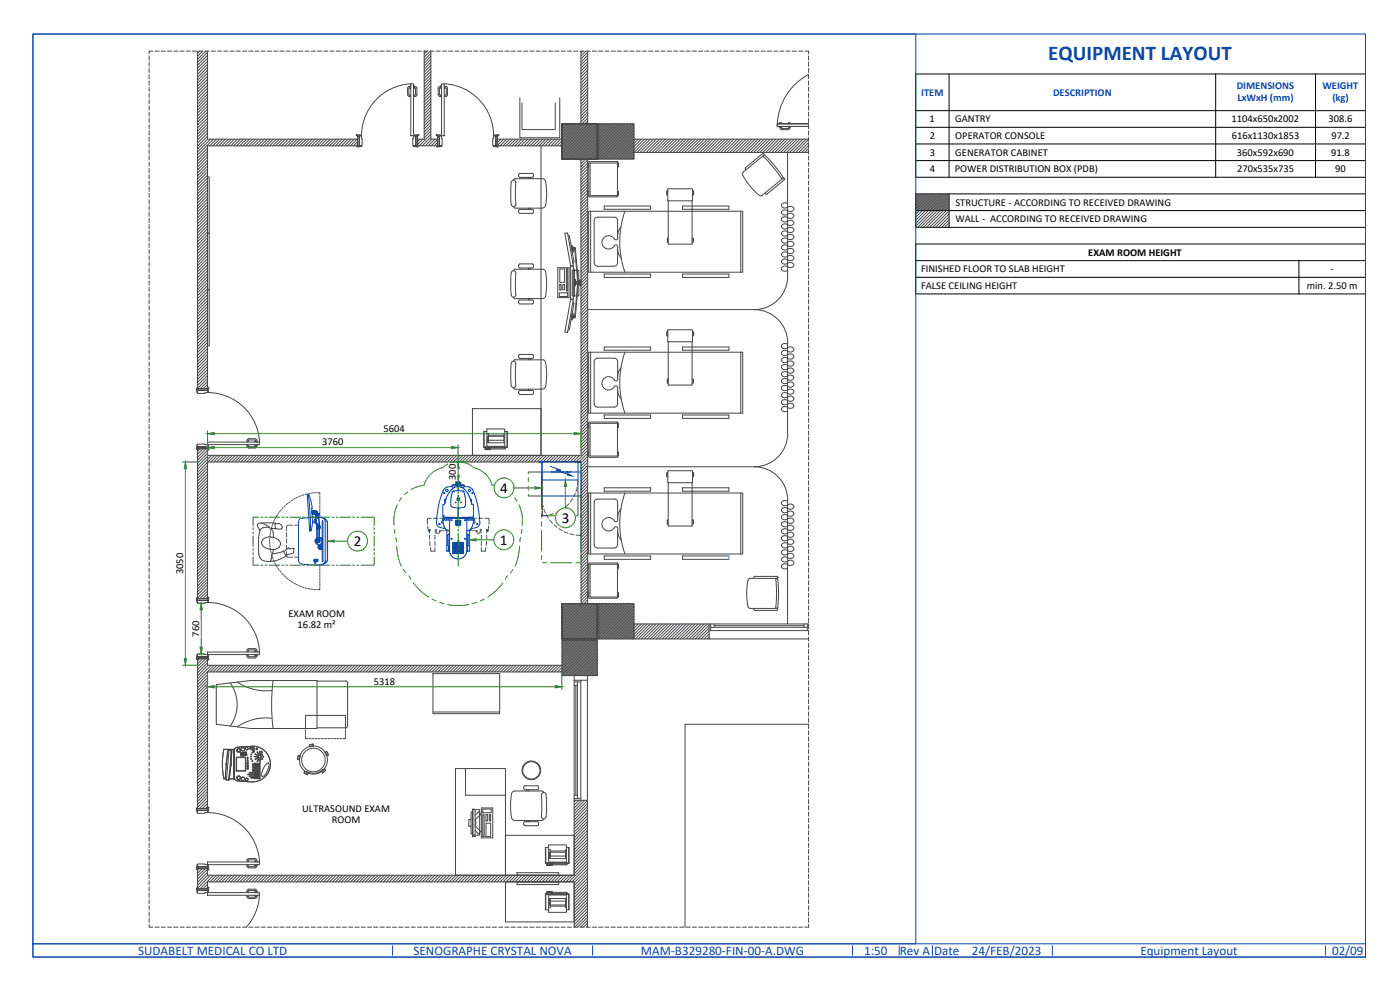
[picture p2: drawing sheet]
<svg xmlns="http://www.w3.org/2000/svg" width="420mm" height="297mm" viewBox="0 0 420 297" stroke-linecap="round" stroke-linejoin="round" font-family="sans-serif">
<defs><g id="words">
<text font-size="6.3" fill="#0745ab" x="314.6" y="17.9">EQUIPMENT LAYOUT</text>
<g font-size="4.5">
<text x="150.1" y="147.8">4</text>
<text x="168.6" y="156.8">3</text>
<text x="106.1" y="163.8">2</text>
<text x="150" y="163.4">1</text>
</g>
<g font-size="3.9" fill="#0745ab">
<text x="41.5" y="286.4">SUDABELT MEDICAL CO LTD</text>
<text x="124.1" y="286.4">SENOGRAPHE CRYSTAL NOVA</text>
<text x="192.3" y="286.4">MAM-B329280-FIN-00-A.DWG</text>
<text x="259.3" y="286.4">1:50</text>
<text x="270.1" y="286.4">Rev A</text>
<text x="280.3" y="286.4">Date</text>
<text x="291.6" y="286.4">24/FEB/2023</text>
<text x="342.2" y="286.4">Equipment Layout</text>
<text x="399.8" y="286.4">02/09</text>
</g>
<g font-size="3.2" fill="#0745ab">
<text x="276.5" y="28.7">ITEM</text>
<text x="316" y="28.7">DESCRIPTION</text>
<text x="371.2" y="26.7">DIMENSIONS</text>
<text x="396.9" y="26.7">WEIGHT</text>
<text x="371.4" y="30.2">LxWxH (mm)</text>
<text x="399.9" y="30.2">(kg)</text>
</g>
<g font-size="3.2">
<text x="279" y="36.7">1</text>
<text x="279" y="41.7">2</text>
<text x="286.7" y="36.7">GANTRY</text>
<text x="286.7" y="41.7">OPERATOR CONSOLE</text>
<text x="369.6" y="36.7">1104x650x2002</text>
<text x="369.7" y="41.7">616x1130x1853</text>
<text x="398.7" y="36.7">308.6</text>
<text x="399.6" y="41.7">97.2</text>
<text x="279" y="46.7">3</text>
<text x="286.7" y="46.7">GENERATOR CABINET</text>
<text x="371.2" y="46.7">360x592x690</text>
<text x="399.5" y="46.7">91.8</text>
<text x="279" y="51.7">4</text>
<text x="286.6" y="51.5">POWER DISTRIBUTION BOX (PDB)</text>
<text x="371.3" y="51.7">270x535x735</text>
<text x="400.7" y="51.7">90</text>
<text x="286.7" y="61.7">STRUCTURE - ACCORDING TO RECEIVED DRAWING</text>
<text x="286.7" y="66.7">WALL - ACCORDING TO RECEIVED DRAWING</text>
<text x="326.6" y="76.7">EXAM ROOM HEIGHT</text>
<text x="276.4" y="81.7">FINISHED FLOOR TO SLAB HEIGHT</text>
<text x="399.3" y="81.7">-</text>
<text x="276.4" y="86.7">FALSE CEILING HEIGHT</text>
<text x="392.2" y="86.7">min. 2.50 m</text>
<text x="115.1" y="129.5">5604</text>
<text x="96.7" y="133.6">3760</text>
<text x="136.8" y="144" transform="rotate(-90 136.8 144)">300</text>
<text x="55" y="172.3" transform="rotate(-90 55 172.3)">3050</text>
<text x="86.6" y="185">EXAM ROOM</text>
<text x="59.7" y="191" transform="rotate(-90 59.7 191)">760</text>
<text x="89.3" y="188.4">16.82 m²</text>
<text x="112.2" y="205.4">5318</text>
<text x="90.7" y="243.6">ULTRASOUND EXAM</text>
<text x="99.6" y="246.9">ROOM</text>
</g>
</g></defs>
<!-- layer: GE-ARCHITECTURAL_ELEMENTS -->
<g fill="none" stroke="#454545" stroke-width=".3">
<path d="M44.8 16.8v1.2M44.8 18.6v1.3M45.9 15.3h-1.1v.8M46.5 15.3h1.3M48.4 15.3h1.2M50.3 15.3h1.2M52.1 15.3h1.3M54 15.3h1.3M55.9 15.3h1.3M57.8 15.3h1.2M59.3 15.3v101.3h3v-72.9h45v-1.9h-45v-26.5M59.7 15.3h1.2"/>
<path d="M60 15.3l-.7 .7M60.8 15.3l-1.5 1.6M61.5 15.3h1.3M61.8 15.3l-2.5 2.5M62.3 15.7l-3 3M62.3 16.6l-3 3M62.3 17.5l-3 3M62.3 18.4l-3 3M62.3 19.3l-3 3M63.4 15.3h1.3M65.3 15.3h1.2M67.2 15.3h1.2"/>
<path d="M69 15.3h1.3M70.9 15.3h1.3M72.8 15.3h1.2M74.6 15.3h1.3M76.5 15.3h1.3M78.4 15.3h1.2M80.3 15.3h1.2M82.1 15.3h1.3M84 15.3h1.3M85.9 15.3h1.2M87.8 15.3h1.2M89.6 15.3h1.3"/>
<path d="M91.5 15.3h1.3M93.4 15.3h1.2M95.3 15.3h1.2M97.2 15.3h1.2M99 15.3h1.3M100.9 15.3h1.3M102.8 15.3h1.2M104.7 15.3h1.2M106.5 15.3h1.3M108.4 15.3h1.3M110.3 15.3h1.2M112.2 15.3h1.2"/>
<path d="M114 15.3h1.3M115.9 15.3h1.3M117.8 15.3h1.2M119.6 15.3h1.3M121.5 15.3h1.3M123.4 15.3h1.2M125.3 15.3h1.2M127.1 15.3h1.3M127.3 15.3h.1M127.3 15.3v26.5h-2v1.9h6v-1.9h-2v-26.5M128.2 15.3l-.9 .9M129 15.3h1.3"/>
<path d="M129.1 15.3l-1.8 1.8M129.3 16l-2 2M129.3 16.9l-2 2M129.3 17.8l-2 2M129.3 18.7l-2 2M129.3 19.6l-2 2M130.9 15.3h1.2M132.8 15.3h1.2M134.6 15.3h1.3M136.5 15.3h1.3M138.4 15.3h1.3M140.3 15.3h1.2"/>
<path d="M142.2 15.3h1.2M144 15.3h1.3M145.9 15.3h1.3M147.8 15.3h1.2M149.7 15.3h1.2M151.5 15.3h1.3M153.4 15.3h1.3M155.3 15.3h1.2M157.2 15.3h1.2M159 15.3h1.3M160.9 15.3h1.3M162.8 15.3h1.2"/>
<path d="M164.6 15.3h1.3M166.5 15.3h1.3M168.4 15.3h1.2M170.3 15.3h1.2M172.1 15.3h1.3M174 15.3h1.3M174.3 15.3v21.8M174.9 15.3l-.5 .5M175.8 15.3l-1.4 1.4M175.9 15.3h1.2M176.4 17.5l-2 1.9M176.4 15.7l-2 1.9"/>
<path d="M176.4 16.6l-2 2M176.4 18.4l-2 1.9M176.4 19.3l-2 1.9M176.4 15.3v21.8M177.8 15.3h1.2M179.6 15.3h1.3M181.5 15.3h1.3M183.4 15.3h1.3M185.3 15.3h1.2M187.2 15.3h1.2M189 15.3h1.3M190.9 15.3h1.3"/>
<path d="M192.8 15.3h1.2M194.7 15.3h1.2M196.5 15.3h1.3M198.4 15.3h1.3M200.3 15.3h1.2M202.2 15.3h1.2M204 15.3h1.3M205.9 15.3h1.3M207.8 15.3h1.2M209.6 15.3h1.3M211.5 15.3h1.3M213.4 15.3h1.2"/>
<path d="M215.3 15.3h1.2M217.1 15.3h1.3M219 15.3h1.3M220.9 15.3h1.2M222.8 15.3h1.2M224.6 15.3h1.3M226.5 15.3h1.3M228.4 15.3h1.3M230.3 15.3h1.2M232.2 15.3h1.2M234 15.3h1.3M235.9 15.3h1.3"/>
<path d="M237.8 15.3h1.2M239.7 15.3h1.2M241.5 15.3h1.2v.8M242.7 16.8v1.2M242.7 18.6v1.3M44.8 20.5v1.3M44.8 22.4v1.2M44.8 24.3v1.2M44.8 26.1v1.3M44.8 28v1.3M44.8 29.9v1.3M44.8 31.8v1.2"/>
<path d="M44.8 33.7v1.2M44.8 35.5v1.3M44.8 37.4v1.3M44.8 39.3v1.2M62.3 20.2l-3 3M62.3 21.1l-3 3M62.3 21.9l-3 3M62.3 22.9l-3 3M62.3 23.8l-3 3M62.3 24.7l-3 3M62.3 25.5l-3 3M62.3 26.4l-3 3"/>
<path d="M62.3 27.4l-3 3M62.3 28.3l-3 3M62.3 29.1l-3 3M62.3 30l-3 3M62.3 31l-3 2.9M62.3 31.8l-3 3.1M62.3 32.7l-3 3M62.3 33.6l-3 3M62.3 34.5l-3 3M62.3 35.4l-3 3M62.3 36.3l-3 3M62.3 37.2l-3 3"/>
<path d="M62.3 38.1l-3 3M62.3 39l-3 3M62.3 39.9l-3 3M122.7 26.6v1.8M122.9 26h.2M122.9 25.9l-.5 .4-.1 2.1 .2 .4 .6 .2v-.5l-.4-.1M123.1 26.3l-.4 .2M123.3 25.8h-.2v.8h.2M124.1 25.8h.2v.8h-.2M124.3 26.3l.4 .1v2l-.4 .1v.5l.7-.2 .2-.4M124.3 26h.2M124.5 25.9l.5 .2 .2 .4"/>
<path d="M125.1 26.6v1.8M129.3 20.5l-2 2M129.3 21.4l-2 2M129.3 22.3l-2 2M129.3 23.2l-2 2M129.3 24.1l-2 2M129.3 25l-2 2M129.3 25.9l-2 2M129.3 26.8l-2 2M129.3 27.7l-2 2M129.3 28.6l-2 2M129.3 29.5l-2 2"/>
<path d="M129.3 30.4l-2 2M129.3 31.3l-2 2M129.3 32.2l-2 2M129.3 33.1l-2 2M129.3 34l-2 2M129.3 34.9l-2 2M129.3 35.8l-2 2M129.3 36.7l-2 2M129.3 37.6l-2 2M129.3 38.5l-2 2M129.3 39.4l-2 2M132.1 26h.2"/>
<path d="M132.1 25.9l-.4 .2-.2 .5v2l.6 .4h.2v-.5l-.4-.1v-1.8l.4-.3M132.5 25.8h-.2v.8h.2M133.3 25.8h.2v.8h-.2M133.5 26h.2M133.7 25.9l.6 .4v2.1l-.1 .4-.5 .2h-.2v-.5l.4-.1v-1.8l-.4-.3M156 29.4v11.9h12v-11.9M156.6 30.9v8h10v-8M168.7 37.1v10.6v-10.6h10.6zM168.7 37.1h.1M168.7 37.1h10.6v10.6h-10.6zM168.8 37.1l-.1 .2M169.3 37.1l-.6 .6"/>
<path d="M169.7 37.1l-1 1.1M170.2 37.1l-1.5 1.5M170.6 37.1l-1.9 2M171 37.1l-2.3 2.4M171.5 37.1l-2.8 2.9M171.9 37.1l-3.2 3.3M172.4 37.1l-3.7 3.8M172.9 37.1l-4.2 4.2M173.3 37.1l-4.6 4.7h-19.4v1.9h19.4M173.8 37.1l-6.7 6.6M174.2 37.1l-5.5 5.6M175.1 37.1l-6.4 6.5"/>
<path d="M176 37.1l-7.3 7.4M176.4 21.9l-2 2M176.4 21.1l-2 1.9M176.4 24.7l-2 1.9M176.4 25.5l-2 2M176.4 26.4l-2 2M176.4 28.3l-2 1.9M176.4 29.1l-2 2M176.4 30.9l-2.1 2M176.4 34.5l-2.1 2M176.4 35.4l-8.4 8.3M176.4 20.2l-2 2"/>
<path d="M176.4 22.9l-2 1.9M176.4 23.8l-2 2M176.4 27.4l-2 2M176.4 30l-2.1 2M176.4 31.8l-2.1 2M176.4 32.7l-2.1 2M176.4 33.6l-2.1 2M176.4 36.3l-7.7 7.7M176.5 37.1l-7.8 7.8M176.9 37.1l-8.2 8.3M177.3 37.1l-8.6 8.7M177.8 37.1l-9.1 9.1"/>
<path d="M178.2 37.1l-9.5 9.6M178.7 37.1l-10 10.1M179.1 37.1l-10.4 10.5M179.3 37.1h.1M179.3 38.8l-9 8.9M179.3 37.1v10.6M179.3 37.5l-10.3 10.2M179.3 37.9l-9.9 9.8M179.3 38.4l-9.4 9.3M179.3 39.3l-8.5 8.4M179.3 39.7l-8.1 8M179.7 37.1h10.6v10.6h-10.6z"/>
<path d="M180 37.1l-.3 .4M180.5 37.1l-.8 .8M180.9 37.1l-1.2 1.3M181.4 37.1l-1.7 1.8M181.8 37.1l-2.1 2.2M182.3 37.1l-2.6 2.7M182.7 37.1l-3 3.1M183.2 37.1l-3.5 3.6M183.6 37.1l-3.9 4M184.1 37.1l-4.4 4.4M184.5 37.1l-4.8 4.9M185 37.1l-5.3 5.3"/>
<path d="M185.4 37.1l-5.7 5.8M185.9 37.1l-6.2 6.3M186.3 37.1l-6.6 6.7M186.8 37.1l-7.1 7.2M187.2 37.1l-7.5 7.6M187.7 37.1l-8 8M188.1 37.1l-8.4 8.5M188.6 37.1l-8.9 8.9M189 37.1l-9.3 9.4M189.5 37.1l-9.8 9.8M189.9 37.1l-10.2 10.3M190.3 37.7l-10.1 10"/>
<path d="M190.3 39.5l-8.3 8.2M190.3 37.2l-10.5 10.5M190.3 38.1l-9.6 9.6M190.3 38.6l-9.2 9.1M190.3 39l-8.8 8.7M190.3 39.9l-7.8 7.8M233.3 37.1h9.4h-9.4v.8h9.4h-9.4zM233.9 37.1v-.2h.8v.2M233.9 37.9v.3h.8v-.3M234.1 38.2l.2 .5 .4 .2h2l.4-.6-.4-.1v.1M234.1 36.7v.2M234.5 38.2l.2 .3"/>
<path d="M234.5 36.7v.2M234.7 38.5h1.8M236.7 36.7v.2h.4v-.2M236.7 38.3l-.2 .2M242.7 20.5v1.3M242.7 22.4v1.2M242.7 24.3v1.2M242.7 26.1v1.3M242.7 28v1.3M242.7 29.9v1.3M242.7 31.8v1.2M242.7 33.7v1.2"/>
<path d="M242.7 35.5v1.3M242.7 37.4v1.3M242.7 39.3v1.2M242.7 22.4a17.6 17.6 0 0 0-9.4 14.7M44.8 41.2v1.2M44.8 43v1.3M44.8 44.9v1.3M44.8 46.8v1.2M44.8 48.7v1.2M44.8 50.5v1.3M44.8 52.4v1.3M44.8 54.3v1.2"/>
<path d="M44.8 56.1v1.3M44.8 58v1.3M44.8 59.9v1.2M62.3 53.1h.5v16.9h-.5zM62.3 40.8l-3 3M62.3 41.7l-3 3M62.3 44.4l-3 3M62.3 45.3l-3 3M62.3 46.2l-3 3M62.3 47.1l-3 3M62.3 48l-3 3M62.3 48.9l-3 3"/>
<path d="M62.3 49.8l-3 3M62.3 50.7l-3 3M62.3 51.6l-3 3M62.3 52.5l-3 3M62.3 53.4l-3 3M62.3 54.3l-3 3M62.3 55.2l-3 3M62.3 56.1l-3 3M62.3 57l-3 3M62.3 57.9l-3 3M62.3 58.8l-3 3M62.3 59.7l-3 3"/>
<path d="M63.2 41.8l-3.9 3.8M64.1 41.8l-4.8 4.7M65 41.8l-2 1.9M65.9 41.8l-2 1.9M66.8 41.8l-2 1.9M67.7 41.8l-2 1.9M68.6 41.8l-2 1.9M69.4 41.8l-1.9 1.9M70.4 41.8l-2.1 1.9M71.3 41.8l-2 1.9M72.2 41.8l-2 1.9M73 41.8l-2 1.9"/>
<path d="M74 41.8l-2.1 1.9M74.9 41.8l-2 1.9M75.7 41.8l-1.9 1.9M76.6 41.8l-2 1.9M77.5 41.8l-2 1.9M78.5 41.8l-2.1 1.9M79.3 41.8l-1.9 1.9M80.2 41.8l-2 1.9M81.1 41.8l-2 1.9M82 41.8l-2 1.9M82.9 41.8l-2 1.9M83.8 41.8l-2 1.9"/>
<path d="M84.7 41.8l-2 1.9M85.6 41.8l-2 1.9M86.5 41.8l-2 1.9M87.4 41.8l-2 1.9M88.3 41.8l-2 1.9M89.2 41.8l-2 1.9M90.1 41.8l-2 1.9M91 41.8l-2 1.9M91.9 41.8l-2 1.9M92.8 41.8l-2 1.9M93.7 41.8l-2 1.9M94.6 41.8l-2 1.9"/>
<path d="M95.5 41.8l-2 1.9M96.4 41.8l-2 1.9M97.3 41.8l-2 1.9M98.2 41.8l-2 1.9M99.1 41.8l-2 1.9M100 41.8l-2 1.9M100.9 41.8l-2 1.9M101.8 41.8l-2 1.9M102.7 41.8l-2 1.9M103.6 41.8l-2 1.9M104.5 41.8l-2 1.9M105.4 41.8l-2 1.9"/>
<path d="M106.3 41.8l-2 1.9M107.2 41.8l-2 1.9M107.3 42.5l-1.2 1.2M107.3 43.4l-.3 .3M126 41.8l-.7 .7M126.9 41.8l-1.6 1.6M129.3 40.3l-3.5 3.4M129.3 41.2l-2.6 2.5M129.6 41.8l-2 1.9M130.5 41.8l-2 1.9M131.3 41.9l-1.9 1.8M131.3 42.8l-1 .9"/>
<path d="M131.3 43.7h-.1M149.4 41.8h-.1M150.3 41.8l-1 .9M151.2 41.8l-1.9 1.8M152.1 41.8l-2 1.9M153 41.8l-2 1.9M153.9 41.8l-2 1.9M154.8 41.8l-2 1.9M155.7 41.8l-2 1.9M156.6 41.8l-2 1.9M157.5 41.8l-2 1.9M158.4 41.8l-2 1.9"/>
<path d="M159.3 41.8l-2 1.9M160.2 41.8l-2 1.9M161.1 41.8l-2 1.9M162 41.8l-2.1 1.9M162.4 43.7v92.9M162.9 41.8l-2 1.9M163.8 41.8l-2 1.9M164.6 41.8l-1.9 1.9M165.5 41.8l-2 1.9M166.5 41.8l-2.1 1.9M167.4 41.8l-2 1.9M168.2 41.8l-1.9 1.9"/>
<path d="M168.7 47.7h.1M176.4 48l-2.1 2M176.4 48.9l-2.1 2M176.4 49.8l-2.1 2M176.4 50.7l-2.1 2M176.4 51.6l-2.1 2M176.4 52.5l-2.1 2M176.4 53.4l-2.1 2M176.4 54.3l-2.1 2M176.4 55.2l-2.1 2M176.4 56.1l-2.1 2M176.4 57l-2.1 2"/>
<path d="M176.4 57.9l-2.1 2M176.4 58.8l-2.1 2M176.4 59.7l-2.1 2M176.5 48.9v1.2M176.5 57.5v1.1h.2M176.5 50.1h.2M176.5 48.9h.2M176.5 57.5h.2M176.5 48.8v1.2M176.5 57.4v1.2M176.7 48.5h8.6v10.6h-8.6zM177.1 48.9h.1"/>
<path d="M179.3 42.9l-5 4.8 .1 88.9h-112.1v-2h-3v45h3v-41h112.1v42.5h2v-133.4M179.3 47.7h-10.6h10.6M179.3 47.7v-10.6v10.6M179.3 47.7h.1M179.3 40.6l-7.2 7.1M179.3 42.4l-5.4 5.3M179.3 43.3l-5 4.9M179.3 44.2l-5 4.9M179.3 45.1l-2.7 2.6M179.3 46l-1.8 1.7M179.3 46.9l-.9 .8M179.3 40.1l-7.6 7.6"/>
<path d="M179.3 41l-6.7 6.7M179.3 41.5l-6.3 6.2M179.3 42l-5.8 5.7M179.3 43.7l-4 4M179.3 44.6l-3.1 3.1M179.3 45.5l-2.2 2.2M179.3 46.5l-1.3 1.2M179.3 47.3l-.4 .4M185.3 48.9h-8.2v9.8h8.2l.3-.1v-1.1M185.3 50.1h.3M185.3 48.9h.3M185.3 57.5h.3"/>
<path d="M185.5 57.4v1.2M185.5 48.8v1.2M185.6 48.9v1.2M190.3 46.7l-1.1 1M190.3 41.8h52.4M190.3 45.7h52.4M190.3 40.4l-7.4 7.3M190.3 40.8l-6.9 6.9M190.3 41.3l-6.5 6.4M190.3 41.7l-6.1 6M190.3 42.6l-5.2 5.1M190.3 43.5l-4.3 4.2"/>
<path d="M190.3 44.4l-3.3 3.3M190.3 45.3l-2.5 2.4M190.3 46.2l-1.6 1.5M190.3 47.1l-.7 .6M190.3 47.6l-.2 .1M190.7 41.8l-6 5.9M191.6 41.8l-6 5.9M192.5 41.8l-6 5.9M193.4 41.8l-6 5.9M194.3 41.8l-6 5.9M195.2 41.8l-4 3.9M196.1 41.8l-4 3.9"/>
<path d="M197 41.8l-4 3.9M197.9 41.8l-4 3.9M198.8 41.8l-4 3.9M199.7 41.8l-4 3.9M200.2 58.5h.2M200.2 57.3v1.2M200.4 56.7h7.4v3.6h-7.4zM200.4 57.3h-.2v1.2M200.6 41.8l-4 3.9M201.5 41.8l-4 3.9M202.4 41.8l-4 3.9M203.3 41.8l-4 3.9"/>
<path d="M204.2 41.8l-4 3.9M205.1 41.8l-4 3.9M206 41.8l-4 3.9M206.9 41.8l-4 3.9M207.7 41.8l-3.9 3.9M207.8 57.3h.3v1.2h-.3M208.1 57.3v1.2M208.7 41.8l-4 3.9M209.6 41.8l-4.1 3.9M210.5 41.8l-4 3.9M211.3 41.8l-3.9 3.9M212.3 41.8l-4 3.9"/>
<path d="M213.2 41.8l-4.1 3.9M214.1 41.8l-4.1 3.9M214.9 41.8l-3.9 3.9M215.8 41.8l-3.9 3.9M216.8 41.8l-4.1 3.9M217.6 41.8l-4 3.9M218.5 41.8l-3.9 3.9M219.4 41.8l-4 3.9M220.3 41.8l-4 3.9M221.2 41.8l-4 3.9M222.1 41.8l-4 3.9M222.9 52.5a16.9 16.9 0 0 0 5.4 6.3l.5-.2 6.1-5"/>
<path d="M223 41.8l-4 3.9M223.1 51.7l-.3 .4 .1 .4M223.7 50.7l.2 .3M223.9 41.8l-4 3.9M224.8 41.8l-4 3.9M225.7 41.8l-4 3.9M226.6 41.8l-4 3.9M227.5 41.8l-4 3.9M228.4 41.8l-4 3.9M229.2 46.6l-6.2 5.1M229.2 46.6v-.4l-.4-.1-5.1 4.2v.4M229.3 41.8l-4 3.9"/>
<path d="M229.6 57.9l.3 .3h.3M229.6 46.6l3.2 3.5 2.2 3.1M229.6 46.6h-.4v.4l2.5 2.8 2.9 3.8 .4-.1v-.3M230.2 41.8l-4 3.9M231.1 41.8l-4 3.9M232 41.8l-4 3.9M232.9 41.8l-4 3.9M233.8 41.8l-4 3.9M234.7 41.8l-4 3.9M234.9 53.6h.4v.4M235.3 54.1l-5.1 4.1M235.3 53.7h.1"/>
<path d="M235.6 41.8l-4 3.9M236.4 45.7v37.2M236.5 41.8l-4 3.9M237.4 41.8l-4 3.9M238.3 41.8l-4 3.9M239.2 41.8l-4 3.9M240.1 41.8l-4 3.9M241 41.8l-4 3.9M241.9 41.8l-4 3.9M242.7 41.8l-3.9 3.9M242.7 42.8l-3 2.9M242.7 43.7l-2.1 2"/>
<path d="M242.7 44.5l-1.2 1.2M242.7 45.4l-.3 .3M242.7 41.2v1.2M242.7 43v1.3M242.7 44.9v1.3M242.7 46.8v1.2M242.7 48.7v1.2M242.7 50.5v1.3M242.7 52.4v1.3M242.7 54.3v1.2M242.7 56.1v1.3M242.7 58v1.3"/>
<path d="M242.7 59.9v1.2M274.9 58.2l-.1 .1M275.4 58.2l-.6 .5M275.8 58.2l-1 1M276.3 58.2l-1.5 1.4M276.7 58.2l-1.9 1.9M277.2 58.2l-2.4 2.3M277.6 58.2l-2.8 2.8M278.1 58.2l-3.3 3.2M278.5 58.2l-3.7 3.7M278.9 58.2l-4.1 4.1M279.4 58.2l-4.6 4.6"/>
<path d="M279.9 58.2l-5.1 5M280.3 58.2l-5 5M280.8 58.2l-5 5M281.2 58.2l-5 5M281.7 58.2l-5 5M282.1 58.2l-5 5M282.5 58.2l-4.9 5M283 58.2l-5 5M283.4 58.2l-5 5M283.9 58.2l-5 5M284.4 58.2l-5.1 5M284.8 58.2l-5 5"/>
<path d="M284.8 58.6l-4.5 4.6M284.8 59.1l-4.1 4.1M284.8 59.5l-3.7 3.7M284.8 60l-3.2 3.2M44.8 61.8v1.2M44.8 63.6v1.3M44.8 65.5v1.3M44.8 67.4v1.2M44.8 69.3v1.2M44.8 71.1v1.3M44.8 73v1.3M44.8 74.9v1.2"/>
<path d="M44.8 76.8v1.2M44.8 78.6v1.3M62.3 70h.5v16.9h-.5zM62.3 60.6l-3 3M62.3 61.5l-3 3M62.3 62.4l-3 3M62.3 63.3l-3 3M62.3 64.1l-3 3.1M62.3 65.1l-3 2.9M62.3 66l-3 3M62.3 66.9l-3 3M62.3 67.7l-3 3.1"/>
<path d="M62.3 68.6l-3 3M62.3 69.6l-3 2.9M62.3 70.5l-3 3M62.3 71.3l-3 3.1M62.3 72.2l-3 3M62.3 73.1l-3 3M62.3 74.1l-3 3M62.3 74.9l-3 3M62.3 75.8l-3 3M62.3 76.7l-3 3M62.3 77.7l-3 2.9M62.3 78.5l-3 3"/>
<path d="M62.3 79.4l-3 3M176.4 60.6l-2.1 2M176.4 62.4l-2.1 2M176.4 61.5l-2.1 2M176.4 63.3l-2.1 1.9M176.4 64.1l-2.1 2M176.4 65l-2.1 2.1M176.4 66l-2.1 2M176.4 66.9l-2.1 1.9M176.4 67.7l-2.1 2M176.4 68.6l-2.1 2M176.4 69.6l-2.1 2"/>
<path d="M176.4 70.5l-2.1 1.9M176.4 71.3l-2.1 2M176.4 72.2l-2.1 2M176.4 73.1l-2.1 2.1M176.4 74.1l-2.1 1.9M176.4 74.9l-2.1 2M176.4 75.8l-2.1 2M176.4 76.7l-2.1 2M176.4 77.6l-2.1 2M176.4 78.5l-2.1 2M176.4 79.4l-2.1 2M176.7 63.4h46.2v18.3h-46.2z"/>
<path d="M177.3 63.4v18.3M179.3 79.9h5M181.3 61.8h14v1h-14zM184.4 73.7a.61 .61 0 0 1 .8-.1 .61 .61 0 0 1 .2 .8l.2 1.6 .9 1.5M184.4 71.7a2.01 2.01 0 0 0-3-.5 2.01 2.01 0 0 0 0 3.1 2.01 2.01 0 0 0 3-.6M185.3 70.6v-4.4a1 1 0 0 0-1-1h-5a1 1 0 0 0-1 1v12.7a.99 .99 0 0 0 1 1M185.3 74.9v4a.99 .99 0 0 1-.9 1M186.4 68.1a4.7 4.7 0 0 0-1 3.5 .61 .61 0 0 1-1 .2M187.5 63.4a27.5 27.5 0 0 0 0 18.2M187.6 63.4h.1M200.3 72.7h.2M200.4 71.4v1.2"/>
<path d="M200.5 60.3v13h7.2v-13M200.5 71.5h-.2v1.2M204.8 61.8h14v1h-14zM207.7 71.5h.3v1.2h-.3M208 71.4v1.2M222.3 63.4v18.3M242.7 61.8v1.2M242.7 63.6v1.3M242.7 65.5v1.3M242.7 67.4v1.2M242.7 69.3v1.2M242.7 71.1v1.3"/>
<path d="M242.7 73v1.3M242.7 74.9v1.2M242.7 76.8v1.2M242.7 78.6v1.3M275.1 63.2l-.3 .2M275.9 63.2l-1.1 1.1M276.8 63.2l-2 2M277.7 63.2l-2.9 2.9M278.6 63.2l-3.8 3.8M279.5 63.2l-4.7 4.7M280.4 63.2l-5 5M281.3 63.2l-5 5"/>
<path d="M282.2 63.2l-5 5M283.1 63.2l-5 5M284 63.2l-5 5M284.8 60.4l-2.8 2.8M284.8 60.8l-2.3 2.4M284.8 61.3l-1.9 1.9M284.8 61.7l-1.4 1.5M284.8 62.2l-.9 1M284.8 62.6l-.5 .6M284.8 63.1l-.1 .1M284.8 63.3l-4.9 4.9M284.8 64.1l-4 4.1"/>
<path d="M284.8 65.1l-3.1 3.1M284.8 66l-2.2 2.2M284.8 66.9l-1.3 1.3M284.8 67.7l-.4 .5M44.8 80.5v1.3M44.8 82.4v1.3M44.8 84.3v1.2M44.8 86.2v1.2M44.8 88v1.3M44.8 89.9v1.3M44.8 91.8v1.2M44.8 93.7v1.2"/>
<path d="M44.8 95.5v1.3M44.8 97.4v1.3M44.8 99.3v1.2M62.3 86.9h.5v16.9h-.5zM62.3 80.3l-3 3M62.3 81.2l-3 3M62.3 82.1l-3 3M62.3 83l-3 3M62.3 83.9l-3 3M62.3 84.8l-3 3M62.3 85.7l-3 3M62.3 86.6l-3 3"/>
<path d="M62.3 87.5l-3 3M62.3 88.4l-3 3M62.3 89.3l-3 3M62.3 90.2l-3 3M62.3 91.1l-3 3M62.3 92l-3 3M62.3 92.9l-3 3M62.3 93.8l-3 3M62.3 94.7l-3 3M62.3 95.6l-3 3M62.3 96.5l-3 3M62.3 97.4l-3 3"/>
<path d="M62.3 98.3l-3 3M62.3 99.2l-3 3M176.4 80.3l-2.1 2M176.4 81.2l-2.1 2M176.4 82.1l-2.1 2M176.4 83l-2.1 2M176.4 83.9l-2.1 2M176.4 84.8l-2.1 2M176.4 85.7l-2.1 2M176.4 86.6l-2.1 2M176.4 87.5l-2.1 2M176.4 88.4l-2.1 2"/>
<path d="M176.4 89.3l-2.1 2M176.4 90.2l-2.1 2M176.4 91.1l-2 2M176.4 92l-2 2M176.4 93.8l-2 2M176.4 94.7l-2 2M176.4 95.6l-2 2M176.4 96.5l-2 2M176.4 97.4l-2 2M176.4 99.2l-2 1.9M176.4 98.3l-2 2M181.3 82.2h14v1h-14z"/>
<path d="M200.2 99.6v1.2M200.2 99.6h.2M200.4 98.9h7.4v3.6h-7.4zM204.8 82.2h14v1h-14zM207.8 99.6h.3v1.2h-.3M208.1 99.6v1.2M226.4 92.9h-50l-2 2M226.4 92.9a10 10 0 0 1 10 10M236.4 82.9a10 10 0 0 1-10 10M242.7 80.5v1.3M242.7 82.4v1.3M242.7 84.3v1.2"/>
<path d="M242.7 86.2v1.2M242.7 88v1.3M242.7 89.9v1.3M242.7 91.8v1.2M242.7 93.7v1.2M242.7 95.5v1.3M242.7 97.4v1.3M242.7 99.3v1.2M44.8 101.1v1.3M44.8 103v1.3M44.8 104.9v1.2M44.8 106.8v1.2"/>
<path d="M44.8 108.6v1.3M44.8 110.5v1.3M44.8 112.4v1.2M44.8 114.3v1.2M44.8 116.1v1.3M44.8 118v1.3M44.8 119.9v1.2M62.3 100.1l-3 3M62.3 101l-3 3M62.3 101.9l-3 3M62.3 102.8l-3 3M62.3 103.7l-3 3"/>
<path d="M62.3 104.6l-3 3M62.3 105.5l-3 3M62.3 106.4l-3 3M62.3 107.2l-3 3.1M62.3 108.2l-3 3M62.3 109.1l-3 3M62.3 110l-3 3M62.3 110.8l-3 3M62.3 111.8l-3 2.9M62.3 112.7l-3 3M62.3 113.6l-3 3M62.3 114.4l-2.2 2.2"/>
<path d="M62.3 115.3l-1.3 1.3M62.3 116.3l-.4 .3M176.4 100.1l-2 2M176.4 101l-2 2M176.4 101.9l-2 2M176.4 102.8l-2 1.9M176.4 103.7l-2 2M176.4 104.6l-2 2M176.4 105.5l-2 2M176.4 106.4l-2 1.9M176.4 107.2l-2 2M176.4 108.2l-2 2"/>
<path d="M176.4 109.1l-2 2M176.4 110l-2 1.9M176.4 110.8l-2 2M176.4 111.7l-2 2M176.4 112.7l-2 2M176.4 113.6l-2 1.9M176.4 114.4l-2 2M176.4 115.3l-2 2M176.4 116.3l-2 1.9M176.4 117.2l-2 1.9M176.4 118l-2 2M176.4 118.9l-2 2"/>
<path d="M176.4 119.8l-2 2M176.7 105.7h46.2v18.3h-46.2zM177.3 105.7v18.3M178.3 108.5v12.7a.99 .99 0 0 0 1 .9h5a1 1 0 0 0 1-.9v-4M178.3 108.5a.99 .99 0 0 1 1-1h5a1 1 0 0 1 1 1M181.3 104.1h14v1h-14zM184.4 116a.61 .61 0 0 1 .8-.1 .61 .61 0 0 1 .2 .8l.2 1.6 .9 1.5M184.4 114a2.01 2.01 0 0 0-3-.5 2.01 2.01 0 0 0 0 3.1 2.01 2.01 0 0 0 3-.6M185.3 108.5v4.4M186.4 110.4a4.7 4.7 0 0 0-1 3.5 .61 .61 0 0 1-1 .2M187.5 105.7a27.5 27.5 0 0 0 0 18.2M187.6 105.7h.1"/>
<path d="M200.2 100.8h.2M200.3 113.8v1.1M200.3 113.8h.2M200.3 114.9h.2M200.4 113.7v1.2M200.5 102.5v13h7.2v-13M204.8 104.1h14v1h-14zM207.7 113.8h.3v1.1h-.3M208 113.7v1.2M222.3 105.7v18.3M236.4 102.9v27.2M242.7 101.1v1.3"/>
<path d="M242.7 103v1.3M242.7 104.9v1.2M242.7 106.8v1.2M242.7 108.6v1.3M242.7 110.5v1.3M242.7 112.4v1.2M242.7 114.3v1.2M242.7 116.1v1.3M242.7 118v1.3M242.7 119.9v1.2M44.8 121.8v1.2M44.8 123.6v1.3"/>
<path d="M44.8 125.5v1.3M44.8 127.4v1.2M44.8 129.3v1.2M44.8 131.1v1.3M44.8 133v1.3M44.8 134.9v1.3M44.8 136.8v1.2M44.8 138.7v1.2M60.1 134.6l-.8 .8M61 134.6l-1.7 1.7M61.9 134.6l-2.6 2.6M62.3 135.1l-3 3"/>
<path d="M62.3 136l-3 3M62.3 138.7l-3 3M62.3 139.6l-3 3M62.6 136.6l-3.3 3.3M63.5 136.6l-4.2 4.2M64.4 136.6l-2 2M65.2 136.6l-1.9 2M66.1 136.6l-2 2M67.1 136.6l-2.1 2M68 136.6l-2 2M68.8 136.6l-1.9 2M69.7 136.6l-2 2"/>
<path d="M70.7 136.6l-2.1 2M71.6 136.6l-2 2M72.4 136.6l-1.9 2M73.3 136.6l-2 2M74.1 133.8v-.2h.4v.2M74.1 133.8l.2 .4 .4 .2M74.2 136.6l-2 2M74.5 133.8l.2 .2M74.7 132h1.8l.2 .4M74.7 131.6h2l.4 .6M74.7 134h1.8M74.7 131.6l-.4 .2-.2 .6h.4l.2-.4"/>
<path d="M75.2 136.6l-2.1 2M76 136.6l-1.9 2M76.5 132.6v-.2h.8v.2M76.5 133.4v.2h.8v-.2M76.7 133.8l-.2 .2M76.7 133.6v.2M76.9 136.6l-2 2M77.1 132.2v.2M77.1 133.6v.2M77.1 133.8l-.4 .6h-2M77.8 136.6l-2 2M78.7 136.6l-2 2"/>
<path d="M79.6 136.6l-2 2M80.5 136.6l-2 2M81.4 136.6l-2 2M82.3 136.6l-2 2M83.2 136.6l-2 2M84.1 136.6l-2 2M85 136.6l-2 2M85.9 136.6l-2 2M86.8 136.6l-2 2M87.7 136.6l-2 2M88.6 136.6l-2 2M89.5 136.6l-2 2"/>
<path d="M90.4 136.6l-2 2M91.3 136.6l-2 2M92.2 136.6l-2 2M93.1 136.6l-2 2M94 136.6l-2 2M94.9 136.6l-2 2M95.8 136.6l-2 2M96.7 136.6l-2 2M97.6 136.6l-2 2M98.5 136.6l-2 2M99.4 136.6l-2 2M100.3 136.6l-2 2"/>
<path d="M101.2 136.6l-2 2M102.1 136.6l-2 2M103 136.6l-2 2M103.9 136.6l-2 2M104.8 136.6l-2 2M105.7 136.6l-2 2M106.6 136.6l-2 2M107.5 136.6l-2 2M108.4 136.6l-2 2M109.3 136.6l-2 2M110.2 136.6l-2 2M111.1 136.6l-2 2"/>
<path d="M111.9 136.6l-1.9 2M112.9 136.6l-2.1 2M113.8 136.6l-2 2M114.7 136.6l-2 2M115.5 136.6l-1.9 2M116.4 136.6l-2 2M117.4 136.6l-2.1 2M118.3 136.6l-2 2M119.1 136.6l-1.9 2M120 136.6l-2 2M121 136.6l-2.1 2M121.8 136.6l-1.9 2"/>
<path d="M122.7 136.6l-2 2M123.6 136.6l-2 2M124.5 136.6l-2 2M125.4 136.6l-2 2M126.3 136.6l-2 2M127.2 136.6l-2 2M128.1 136.6l-2 2M129 136.6l-2 2M129.9 136.6l-2 2M130.8 136.6l-2 2M131.7 136.6l-2 2M132.6 136.6l-2 2"/>
<path d="M133.5 136.6l-2 2M134.4 136.6l-2 2M135.3 136.6l-2 2M136.2 136.6l-2 2M137.1 136.6l-2 2M138 136.6l-2 2M138.9 136.6l-2 2M139.8 136.6l-2 2M140.7 136.6l-2 2M141.6 136.6l-2 2M141.8 122.6h20.6v14h-20.6zM142.5 136.6l-2 2"/>
<path d="M143.4 136.6l-2 2M144.3 136.6l-2 2M145.2 136.6l-2 2M146.1 136.6l-2 2M147 136.6l-2 2M147.9 136.6l-2 2M148.8 136.6l-2 2M149.7 136.6l-2 2M150.6 136.6l-2 2M151.5 136.6l-2 2M152.4 136.6l-2 2M153.3 136.6l-2 2"/>
<path d="M154.1 136.6l-1.9 2M155.1 136.6l-2.1 2M156 136.6l-2 2M156.9 136.6l-2 2M157.7 136.6l-1.9 2M158.7 136.6l-2.1 2M159.6 136.6l-2 2M160.5 136.6l-2 2M161.3 136.6l-1.9 2M162.2 136.6l-2 2M163.2 136.6l-2.1 2M164.1 136.6l-2 2"/>
<path d="M164.9 136.6l-1.9 2M165.8 136.6l-2 2M166.7 136.6l-2 2M167.7 136.6l-2.1 2M168.5 136.6l-1.9 2M169.4 136.6l-2 2M170.3 136.6l-2 2M171.3 136.6l-2.1 2M172.1 136.6l-1.9 2M173 136.6l-2 2M173.9 136.6l-2 2M176.4 120.7l-2 2"/>
<path d="M176.4 121.6l-2 2M176.4 122.5l-2 2M176.4 123.4l-2 2M176.4 124.3l-2 2M176.4 125.2l-2 2M176.4 126.1l-2 2M176.4 127l-2 2M176.4 127.9l-2 2M176.4 128.8l-2 2M176.4 129.7l-2 2M176.4 130.6l-2 2M176.4 131.5l-2 2"/>
<path d="M176.4 132.4l-2 2M176.4 133.3l-2 2M176.4 134.2l-2 2M176.4 135.1l-3.6 3.5M176.4 136l-2.7 2.6M176.4 136.9l-2 2M176.4 137.8l-2 2M176.4 138.7l-2 2M176.4 139.6l-2 2M176.5 127v1.2h.2M176.5 135.6v1.2M176.5 127h.2"/>
<path d="M176.5 136.8h.2M176.5 135.6h.2M176.5 127v1.2M176.7 126.6h8.6v10.6h-8.6zM177.1 127h.1M181.3 124.5h14v1h-14zM185.3 136.8h.3M185.3 135.6h.3M185.5 135.6v1.2M185.5 127v1.2M185.6 127h-8.5v9.8h8.2M185.6 127v1.2h-.3"/>
<path d="M185.6 135.6v1.2M204.8 124.5h14v1h-14zM236.4 130a10 10 0 0 1-10 10.1M242.7 121.8v1.2M242.7 123.6v1.3M242.7 125.5v1.3M242.7 127.4v1.2M242.7 129.3v1.2M242.7 131.1v1.3M242.7 133v1.3M242.7 134.9v1.3M242.7 136.8v1.2"/>
<path d="M242.7 138.7v1.2M44.8 140.5v1.2M44.8 142.4v1.3M44.8 144.2v1.3M44.8 146.1v1.3M44.8 148v1.3M44.8 149.9v1.2M44.8 151.8v1.2M44.8 153.6v1.3M44.8 155.5v1.3M44.8 157.4v1.2M44.8 159.3v1.2"/>
<path d="M62.3 140.5l-3 3M62.3 141.4l-3 3M62.3 142.3l-3 3M62.3 143.2l-3 3M62.3 144.1l-3 3M62.3 145l-3 3M62.3 145.9l-3 3M62.3 146.8l-3 3M62.3 147.7l-3 3M62.3 148.6l-3 3M62.3 149.5l-3 3M62.3 150.4l-3 2.9"/>
<path d="M62.3 151.3l-3 3M62.3 152.2l-3 3M62.3 153l-3 3.1M62.3 153.9l-3 3M62.3 154.9l-3 2.9M62.3 155.8l-3 3M62.3 156.6l-3 3.1M62.3 157.5l-3 3M62.3 158.4l-3 3M62.3 159.4l-3 3M176.4 140.5l-2 2M176.4 141.4l-2 2"/>
<path d="M176.4 142.3l-2 1.9M176.4 143.2l-2 2M176.4 144.1l-2 2M176.4 145l-2 2M176.4 145.9l-2 1.9M176.4 146.8l-2 1.9M176.4 147.7l-2 2M176.4 148.6l-2 2M176.4 149.5l-2 1.9M176.4 150.4l-2 1.9M176.4 151.3l-2 1.9M176.4 152.2l-2 1.9"/>
<path d="M176.4 153l-2 2M176.4 153.9l-2 2M176.4 154.9l-2 1.9M176.4 155.8l-2 1.9M176.4 156.6l-2 2M176.4 157.5l-2 2M176.4 158.4l-2 2M176.4 159.4l-2 1.9M176.4 140.1h50M176.7 147.9h46.2v18.3h-46.2zM177.3 147.9v18.3M179.3 149.7h5"/>
<path d="M179.3 149.7a.99 .99 0 0 0-1 1v12.8M181.3 146.4h14v1h-14zM184.4 158.3a.61 .61 0 0 1 .8-.1 .61 .61 0 0 1 .2 .8l.2 1.6 .9 1.5M184.4 149.7a.99 .99 0 0 1 .9 1v4.5M184.4 156.3a2.01 2.01 0 0 0-3-.5 2.01 2.01 0 0 0 0 3 2.01 2.01 0 0 0 3-.5M185.3 159.5v4M186.4 152.6a4.7 4.7 0 0 0-1 3.6 .61 .61 0 0 1-1 .1M187.5 147.9a27.5 27.5 0 0 0 0 18.3M187.6 147.9h.1M200.2 143.1h.2M200.2 141.8v1.2M200.3 157.2h.2"/>
<path d="M200.4 156v1.2M200.4 141.2h7.4v3.6h-7.4zM200.4 141.8h-.2v1.3M200.5 144.8v13h7.2v-13M200.5 156h-.2v1.2M204.8 146.4h14v1h-14zM207.7 156h.3v1.2h-.3M207.8 141.8h.3v1.3h-.3M208 156v1.2M208.1 141.8v1.2M222.3 147.9v18.3M226.4 140.1a10 10 0 0 1 10 10"/>
<path d="M236.4 150v37.2M242.7 140.5v1.2M242.7 142.4v1.3M242.7 144.2v1.3M242.7 146.1v1.3M242.7 148v1.3M242.7 149.9v1.2M242.7 151.8v1.2M242.7 153.6v1.3M242.7 155.5v1.3M242.7 157.4v1.2M242.7 159.3v1.2"/>
<path d="M44.8 161.1v1.3M44.8 163v1.3M44.8 164.9v1.2M44.8 166.8v1.2M44.8 168.6v1.3M44.8 170.5v1.3M44.8 172.4v1.2M44.8 174.3v1.2M44.8 176.1v1.3M44.8 178v1.3M44.8 179.9v1.2M62.3 160.2l-3 3.1"/>
<path d="M62.3 161.1l-3 3M62.3 162l-3 3M62.3 163l-3 2.9M62.3 163.8l-3 3M62.3 164.7l-3 3M62.3 165.6l-3 3M62.3 166.5l-3 3M62.3 167.4l-3 3M62.3 168.3l-3 3M62.3 169.2l-3 3M62.3 170.1l-3 3M62.3 171l-3 3"/>
<path d="M62.3 171.9l-3 3M62.3 172.8l-3 3M62.3 173.7l-3 3M62.3 174.6l-3 3M62.3 175.5l-3 3M62.3 176.4l-3 3M62.3 177.3l-2.3 2.3M62.3 178.2l-1.4 1.4M62.3 179.1l-.5 .5M176.4 160.2l-2 2M176.4 161.1l-2 2M176.4 162l-2 2"/>
<path d="M176.4 162.9l-2 2M176.4 163.8l-2 2M176.4 164.7l-2 2M176.4 165.6l-2 2M176.4 166.5l-2 2M176.4 167.4l-2 2M176.4 168.3l-2 2M176.4 169.2l-2 2M176.4 170.1l-2 2M176.4 171l-2 2M176.4 171.9l-2 2M176.4 172.8l-2 2"/>
<path d="M176.4 173.7l-2 2M176.4 174.6l-2 2M176.4 175.5l-2 2M176.4 176.4l-2 2M176.4 177.3l-2 2M176.4 178.2l-2 2M176.4 179.1l-7.7 7.7M176.4 180l-7.7 7.7M176.5 177.9v1.2M176.5 170.5h.2M176.5 179.1h.2M176.5 177.9h.2"/>
<path d="M176.5 169.3v1.2M176.7 168.9h8.6v10.6h-8.6zM176.7 169.3h-.2v1.2M177.1 169.3h.1M178.3 163.4a.99 .99 0 0 0 1 1h5a1 1 0 0 0 1-1M181.3 166.8h14v1h-14zM185.3 170.5h.3M185.3 177.9h.3M185.5 177.9v1.2M185.5 169.3v1.2M185.6 170.5v-1.2h-8.5v9.8h8.5M185.6 177.9v1.2"/>
<path d="M218.8 166.8h-14v1h14M242.7 161.1v1.3M242.7 163v1.3M242.7 164.9v1.2M242.7 166.8v1.2M242.7 168.6v1.3M242.7 170.5v1.3M242.7 172.4v1.2M242.7 174.3v1.2M242.7 176.1v1.3M242.7 178v1.3M242.7 179.9v1.2"/>
<path d="M44.8 181.8v1.2M44.8 183.6v1.3M44.8 185.5v1.2M44.8 187.4v1.3M44.8 189.2v1.3M44.8 191.1v1.3M44.8 193v1.2M44.8 194.9v1.2M44.8 196.7v1.3M44.8 198.6v1.3M60 197.6l-.7 .7M60.8 197.6l-1.5 1.6"/>
<path d="M61.7 197.6l-2.4 2.4M62.3 198.9l-3 3M62.3 198l-3 3M62.4 199.6l-3.1 3.1M63.3 199.6l-4 4M64.2 199.6l-4.9 4.9M65.1 199.6l-2 2M66 199.6l-2 2M66.9 199.6l-2 2M67.8 199.6l-2 2M68.7 199.6l-2 2M69.6 199.6l-2 2"/>
<path d="M70.5 199.6l-2 2M71.4 199.6l-2 2M72.3 199.6l-2 2M73.2 199.6l-2 2M74.1 199.6l-2 2M74.7 195h1.8l.2 .4M74.7 194.6h1.8M74.7 194.6l-.4 .2-.2 .6h.4l.2-.4M74.7 197l-.2-.4h-.4l.2 .6 .4 .2M75 199.6l-2 2M75.9 199.6l-2 2M76.5 195.6v-.2h.8v.2"/>
<path d="M76.5 196.4v.2h.8v-.2M76.5 194.6l.4 .2 .2 .4M76.7 196.6l-.2 .4h-1.8M76.8 199.6l-2 2M77.1 195.2v.2M77.1 196.6v.2M77.1 196.8l-.4 .6h-2M77.7 199.6l-2 2M78.6 199.6l-2 2M79.5 199.6l-2 2M80.4 199.6l-2 2M81.3 199.6l-2 2"/>
<path d="M82.2 199.6l-2 2M83.1 199.6l-2 2M84 199.6l-2 2M84.9 199.6l-2 2M85.8 199.6l-2 2M86.7 199.6l-2 2M87.6 199.6l-2 2M88.5 199.6l-2 2M89.4 199.6l-2 2M90.3 199.6l-2 2M91.2 199.6l-2 2M92 199.6l-1.9 2"/>
<path d="M93 199.6l-2.1 2M93.9 199.6l-2 2M94.8 199.6l-2 2M95.6 199.6l-1.9 2M96.6 199.6l-2.1 2M97.5 199.6l-2.1 2M98.4 199.6l-2 2M99.2 199.6l-1.9 2M100.1 199.6l-2 2M101.1 199.6l-2.1 2M102 199.6l-2 2M102.8 199.6l-1.9 2"/>
<path d="M103.7 199.6l-2 2M104.6 199.6l-2 2M105.6 199.6l-2.1 2M106.4 199.6l-1.9 2M107.3 199.6l-2 2M108.2 199.6l-2 2M109.1 199.6l-2 2M110 199.6l-2 2M110.9 199.6l-2 2M111.8 199.6l-2 2M112.7 199.6l-2 2M113.6 199.6l-2 2"/>
<path d="M114.5 199.6l-2 2M115.4 199.6l-2 2M116.3 199.6l-2 2M117.2 199.6l-2 2M118.1 199.6l-2 2M119 199.6l-2 2M119.9 199.6l-2 2M120.8 199.6l-2 2M121.7 199.6l-2 2M122.6 199.6l-2 2M123.5 199.6l-2 2M124.4 199.6l-2 2"/>
<path d="M125.3 199.6l-2 2M126.2 199.6l-2 2M127.1 199.6l-2 2M128 199.6l-2 2M128.9 199.6l-2 2M129.8 199.6l-2 2M130.7 199.6l-2 2M131.6 199.6l-2 2M132.5 199.6l-2 2M133.4 199.6l-2 2M134.3 199.6l-2 2M135.2 199.6l-2 2"/>
<path d="M136.1 199.6l-2 2M137 199.6l-2 2M137.9 199.6l-2 2M138.8 199.6l-2 2M139.7 199.6l-2 2M140.6 199.6l-2 2M141.4 199.6l-1.9 2M142.3 199.6l-2 2M143.3 199.6l-2.1 2M144.2 199.6l-2 2M145 199.6l-1.9 2M145.9 199.6l-2 2"/>
<path d="M146.8 199.6l-2 2M147.8 199.6l-2.1 2M148.6 199.6l-1.9 2M149.5 199.6l-2 2M150.4 199.6l-2 2M151.4 199.6l-2.1 2M152.2 199.6l-1.9 2M153.1 199.6l-2 2M154 199.6l-2 2M154.9 199.6l-2 2M155.8 199.6l-2 2M156.7 199.6l-2 2"/>
<path d="M157.6 199.6l-2 2M158.5 199.6l-2 2M159.4 199.6l-2 2M160.3 199.6l-2 2M161.2 199.6l-2 2M162.1 199.6l-2 2M163 199.6l-2 2M163.9 199.6l-2 2M164.8 199.6l-2 2M165.7 199.6l-2 2M166.6 199.6l-2 2M167.5 199.6l-2 2"/>
<path d="M168.4 199.6l-2 2M168.7 181.1v10.6v-10.6h10.6zM168.7 181.1h.1M168.7 191.7h.1M168.7 192.1h10.6v10.6h-10.6zM168.7 181.1h10.6v10.6h-10.6zM168.7 192.1v.1M168.9 181.1l-.2 .3M169.2 192.1l-.5 .5M169.4 181.1l-.7 .7M169.6 192.1l-.9 1M169.9 181.1l-1.2 1.2"/>
<path d="M170.1 192.1l-1.4 1.4M170.3 181.1l-1.6 1.7M170.5 192.1l-1.8 1.9M170.7 181.1l-2 2.1M171 192.1l-2.3 2.3M171.2 181.1l-2.5 2.6M171.4 192.1l-2.7 2.8M171.6 181.1l-2.9 3M171.8 192.1l-3.1 3.2M172.1 181.1l-3.4 3.4M172.3 192.1l-3.6 3.7M172.5 181.1l-3.8 3.9"/>
<path d="M172.8 192.1l-4.1 4.1M173 181.1l-4.3 4.3M173.2 192.1l-4.5 4.6M173.4 181.1l-4.7 4.8M173.7 192.1l-5 5M173.9 181.1l-5.2 5.2M174.1 192.1l-5.4 5.4M174.6 192.1l-5.9 5.9M174.8 181.1l-6.1 6.2M175 192.1l-6.3 6.4M175.4 192.1l-6.7 6.8M175.7 181.1l-7 7"/>
<path d="M175.9 192.1l-7.2 7.3M176.3 192.1l-7.6 7.7M176.4 180.9l-7.7 7.7M176.6 181.1l-7.9 7.9M176.8 192.1l-9.5 9.5M177 181.1l-8.3 8.4M177.3 192.1l-8.6 8.6M177.5 181.1l-8.8 8.8M177.7 192.1l-9.5 9.5M177.9 181.1l-9.2 9.3M178.2 192.1l-9.5 9.5h-106.4v41h-3v-45h3v2h106.4M178.4 181.1l-9.7 9.7"/>
<path d="M178.6 192.1l-9.9 10M178.8 181.1l-10.1 10.2M179 192.1l-10.3 10.4M179.3 191.7h-10.6h10.6M179.3 191.7v-10.6v10.6M179.3 181.1h.1M179.3 191.7h.1M179.3 181.6l-10.2 10.1M179.3 182.5l-9.3 9.2M179.3 183.4l-8.4 8.3M179.3 186.1l-5.7 5.6M179.3 187l-4.8 4.7"/>
<path d="M179.3 187.8l-3.9 3.9M179.3 190.6l-1.2 1.1M179.3 184.2l-7.5 7.5M179.3 192.3l-10.4 10.4M179.3 195.9l-6.8 6.8M179.3 196.8l-5.9 5.9M179.3 199.5l-3.2 3.2M179.3 181.1l-10.6 10.6M179.3 182l-9.7 9.7M179.3 182.9l-8.9 8.8M179.3 183.8l-7.9 7.9M179.3 184.7l-7 7"/>
<path d="M179.3 185.2l-6.6 6.5M179.3 185.6l-6.1 6.1M179.3 186.5l-5.3 5.2M179.3 187.4l-4.4 4.3M179.3 188.3l-3.4 3.4M179.3 188.8l-3 2.9M179.3 189.2l-2.5 2.5M179.3 189.7l-2.1 2M179.3 190.1l-1.7 1.6M179.3 191l-.8 .7M179.3 191.4l-.3 .3M179.3 181.1v10.6"/>
<path d="M179.3 192.8l-10 9.9M179.3 193.3l-9.5 9.4M179.3 193.7l-9.1 9M179.3 194.2l-8.6 8.5M179.3 194.6l-8.2 8.1M179.3 195l-7.7 7.7M179.3 195.5l-7.2 7.2M179.3 196.4l-6.4 6.3M179.3 197.3l-5.5 5.4M179.3 197.8l-5 4.9M179.3 198.2l-4.6 4.5M179.3 198.6l-4.1 4.1"/>
<path d="M179.3 199.1l-3.7 3.6M179.3 200l-2.8 2.7M179.7 181.1h10.6v10.6h-10.6zM179.7 181.1v.1M180.2 181.1l-.5 .5M180.6 181.1l-.9 1M181.1 181.1l-1.4 1.4M181.5 181.1l-1.8 1.9M182 181.1l-2.3 2.3M182.4 181.1l-2.7 2.8M182.9 181.1l-3.2 3.2M183.3 181.1l-3.6 3.7"/>
<path d="M183.7 181.1l-4 4.1M184.2 181.1l-4.5 4.5M184.7 181.1l-5 5M185.1 181.1l-5.4 5.5M185.6 181.1l-5.9 5.9M186 181.1l-6.3 6.4M186.5 181.1l-6.8 6.8M186.9 181.1l-7.2 7.3M187.3 181.1l-7.6 7.7M187.8 181.1l-8.1 8.1M188.2 181.1l-8.5 8.6M188.7 181.1l-9 9.1"/>
<path d="M189.2 181.1l-9.5 9.5M189.6 181.1l-9.9 10M190 181.1l-10.3 10.4M190.3 184.9l-6.8 6.8M190.3 181.8l-9.9 9.9M190.3 182.3l-9.5 9.4M190.3 182.7l-9.1 9M190.3 183.1l-8.6 8.6M190.3 184l-7.7 7.7M190.3 185.4l-6.3 6.3M190.3 186.3l-5.5 5.4M190.3 189.9l-1.9 1.8"/>
<path d="M190.3 190.8l-1 .9M190.3 191.7h-.1M190.3 181.4l-10.4 10.3M190.3 183.6l-8.2 8.1M190.3 184.5l-7.3 7.2M190.3 185.9l-5.9 5.8M190.3 186.7l-5 5M190.3 188.1l-3.7 3.6M190.3 189l-2.8 2.7M190.3 191.7h52.4M190.7 187.2l-4.5 4.5M191.6 187.2l-4.5 4.5"/>
<path d="M192.5 187.2l-4.5 4.5M193.4 187.2l-4.5 4.5M194.3 187.2l-4.5 4.5M195.2 187.2l-4.5 4.5M196.1 187.2l-4.5 4.5M196.9 187.2l-4.4 4.5M197.9 187.2l-4.5 4.5M198.8 187.2l-4.5 4.5M199.7 187.2l-4.5 4.5M200.5 187.2l-4.4 4.5M201.4 187.2l-4.5 4.5M202.4 187.2l-4.6 4.5"/>
<path d="M203.3 187.2l-4.5 4.5M204.1 187.2l-4.4 4.5M205 187.2l-4.5 4.5M206 187.2l-4.6 4.5M206.9 187.2l-4.6 4.5M207.7 187.2l-4.4 4.5M208.6 187.2l-4.5 4.5M209.5 187.2l-4.5 4.5M210.5 187.2l-4.6 4.5M211.3 187.2l-4.4 4.5M212.2 187.2l-4.5 4.5M212.8 187.2h-22.5l-4.6 4.5"/>
<path d="M212.8 187.6l-4.2 4.1M212.8 188.4l-3.3 3.3M212.8 189.3l-2.4 2.4M212.8 190.3l-1.5 1.4M212.8 191.1l-.6 .6M212.8 189.2h29.9v1.3M213.3 188.2h29M213.3 187.2v2M214.3 187.7h27M214.3 187.2v1M241.3 187.2v1M242.3 187.2v2"/>
<path d="M242.7 187.2h-29.9v4.5M242.7 181.8v1.2M242.7 183.6v1.3M242.7 185.5v1.2M242.7 187.4v1.3M242.7 191.1v1.3M242.7 193v1.2M242.7 194.9v1.2M242.7 196.7v1.3M242.7 198.6v1.3M44.8 200.5v1.3M44.8 202.4v1.2"/>
<path d="M44.8 204.3v1.2M44.8 206.1v1.3M44.8 208v1.3M44.8 209.9v1.2M44.8 211.8v1.2M44.8 213.6v1.3M44.8 215.5v1.3M44.8 217.4v1.2M44.8 219.3v1.2M62.3 202.5l-3 3M62.3 203.3l-3 3M62.3 206.9l-3 3"/>
<path d="M62.3 208.7l-3 3M62.3 210.5l-3 3M62.3 215.9l-3 3M62.3 219.5l-3 3M62.3 204.2l-3 3M62.3 205.1l-3 3M62.3 206.1l-3 2.9M62.3 207.8l-3 3M62.3 209.6l-3 3M62.3 211.4l-3 3M62.3 212.3l-3 3M62.3 213.2l-3 3"/>
<path d="M62.3 214.1l-3 3M62.3 215l-3 3M62.3 216.8l-3 3M62.3 217.7l-3 3M62.3 218.6l-3 3M64.9 205.4l10.3-1.2h19.9v14.4h-19.9l-10.3-1.3zM69.1 204.9a11 11 0 0 1 0 12.9M71.2 204.6a15.3 15.3 0 0 0 10.4 2.6M81.6 215.5a15.3 15.3 0 0 0-10.4 2.6M82 204.2l-.5 7.2 .5 7.2M91.9 204.2h.1M95.1 204.4h8.6"/>
<path d="M103.8 204.3l.4 .2 .2 .4M104.3 204.9v12.9M104.4 217.8l-.2 .4-.4 .2h-8.7M129.9 202.1h20.1v12h-20.1zM129.9 213.6h20.1M172.3 202.7v59.9h-110M172.3 204.1h4M172.3 204.6h2M172.3 205.6h1M172.8 205.6v33M173.3 204.6v35M174.3 204.1v36"/>
<path d="M176.3 202.7v37.4M179.3 200.4l-2.3 2.3M179.3 200.9l-1.9 1.8M179.3 201.3l-1.4 1.4M179.3 201.8l-1 .9M179.3 202.2l-.5 .5M179.3 202.7h-.1M242.7 217.3h-37.1v60.9M242.7 200.5v1.3M242.7 202.4v1.2M242.7 204.3v1.2M242.7 206.1v1.3"/>
<path d="M242.7 208v1.3M242.7 209.9v1.2M242.7 211.8v1.2M242.7 213.6v1.3M242.7 215.5v1.3M242.7 217.4v1.2M242.7 219.3v1.2M44.8 221.1v1.3M44.8 223v1.3M44.8 224.9v1.2M44.8 226.8v1.2M44.8 228.6v1.3"/>
<path d="M44.8 230.5v1.2M44.8 232.4v1.2M44.8 234.2v1.3M44.8 236.1v1.3M44.8 238v1.2M44.8 239.9v1.2M62.3 222.2l-3 3M62.3 224l-3 3M62.3 225.8l-3 3M62.3 227.6l-3 3M62.3 228.5l-3 3M62.3 232.1l-3 3"/>
<path d="M62.3 237.5l-3 3M62.3 220.4l-3 3M62.3 221.3l-3 3M62.3 223.1l-3 3M62.3 224.9l-3 3M62.3 226.7l-3 3M62.3 229.4l-3 3M62.3 230.3l-3 3M62.3 231.2l-3 3M62.3 233l-3 3M62.3 233.9l-3 3M62.3 234.8l-3 3"/>
<path d="M62.3 235.7l-3 2.9M62.3 236.6l-3 3M62.3 238.4l-3 3M62.3 239.2l-3 3M172.3 239.6h2M172.3 238.6h1M242.7 221.1v1.3M242.7 223v1.3M242.7 224.9v1.2M242.7 226.8v1.2M242.7 228.6v1.3M242.7 230.5v1.2"/>
<path d="M242.7 232.4v1.2M242.7 234.2v1.3M242.7 236.1v1.3M242.7 238v1.2M242.7 239.9v1.2M44.8 241.7v1.3M44.8 243.6v1.3M44.8 245.5v1.2M44.8 247.4v1.2M44.8 249.2v1.3M44.8 251.1v1.3M44.8 253v1.3"/>
<path d="M44.8 254.9v1.2M44.8 256.8v1.2M44.8 258.6v1.3M62.3 241.1l-1.6 1.5M62.3 240.2l-2.5 2.4M62.3 241.9l-.6 .7M74.7 258h1.8l.2 .4M74.7 257.6h1.8M74.7 257.6l-.4 .1-.2 .7h.4l.2-.4M74.7 260l-.2-.4h-.4l.2 .6 .4 .2M76.5 258.6v-.2h.8v.2M76.5 259.4v.2h.8v-.2"/>
<path d="M76.5 257.6l.4 .1 .2 .5M76.7 259.6l-.2 .4M77.1 258.2v.2M77.1 259.6v.2M77.1 259.8l-.4 .6h-2M140.9 245.9h-.2v2h.2M140.9 247.9l.5 .1M141.4 245.8l-.5 .1M141.8 243.4l-.4 .4v6.2l.4 .4M141.8 242.8h.8v8.2h-.8zM142 242.9h1.9v7.7h-1.9zM142.6 244.6l1-1 .7 .7-1.7 1.7"/>
<path d="M142.6 247.8l1.7 1.7-.7 .7-1-1M142.6 246.2a1.12 1.12 0 0 1 0 1.4M144.5 242.4h3.4v9h-3.4zM144.9 242.8h2.5v1.1h-2.5zM144.9 244.4h.4v6.6h-.4zM144.9 244.4h.1M145.9 244.4h.5v1.9h-.5zM145.9 247h1.3v4h-1.3zM146.9 244.4h.3v1.9h-.3zM151.7 250.6h20.6v12h-20.6zM172.3 240.1h4v38.1M172.8 240.1l-.5 .5"/>
<path d="M173.7 240.1l-1.4 1.4M174.6 240.1l-2.3 2.3M175.5 240.1l-3.2 3.2M176.3 240.2l-4 4M176.3 241.1l-4 4M176.3 242l-4 4M176.3 242.9l-4 4M176.3 243.8l-4 4M176.3 244.7l-4 4M176.3 245.6l-4 4M176.3 246.5l-4 4M176.3 247.4l-4 4"/>
<path d="M176.3 248.3l-4 4M176.3 249.2l-4 4M176.3 250.1l-4 4M176.3 251l-4 4M176.3 251.9l-4 4M176.3 252.8l-4 4M176.3 253.7l-4 4M176.3 254.6l-4 4M176.3 255.5l-4 4M176.3 256.4l-4 4M176.3 257.3l-4 4M176.3 258.2l-4 4"/>
<path d="M176.3 259.1l-5.6 5.5M176.3 259.9l-4.7 4.7M242.7 241.7v1.3M242.7 243.6v1.3M242.7 245.5v1.2M242.7 247.4v1.2M242.7 249.2v1.3M242.7 251.1v1.3M242.7 253v1.3M242.7 254.9v1.2M242.7 256.8v1.2M242.7 258.6v1.3"/>
<path d="M44.8 277.4v.8h1.1M44.8 260.5v1.3M44.8 262.4v1.2M44.8 264.3v1.2M44.8 266.1v1.3M44.8 268v1.3M44.8 269.9v1.2M44.8 271.8v1.2M44.8 273.6v1.3M44.8 275.5v1.2M46.5 278.2h1.3M48.4 278.2h1.2"/>
<path d="M50.3 278.2h1.2M52.1 278.2h1.3M54 278.2h1.3M55.9 278.2h1.3M57.8 278.2h1.2M59.7 278.2h1.2M59.8 260.6l-.5 .5M60.7 260.6l-1.4 1.4M61.5 278.2h1.3M61.6 260.6l-2.3 2.3M62.3 262.6l-3 3M62.3 266.2l-.4 .4"/>
<path d="M62.3 262.6v-2h-3v6h3v-2h110v13.6M62.3 261.7l-3 3M62.3 265.3l-1.3 1.3M62.3 260.8l-3 3M63.2 262.6l-3.9 3.9M63.4 278.2h1.3M64.1 262.6l-4 4M65 262.6l-2 2M65.3 278.2h1.2M65.9 262.6l-2 2M66.8 262.6l-2 2M67.2 278.2h1.2"/>
<path d="M67.7 262.6l-2 2M68.6 262.6l-2 2M69 278.2h1.3M69.5 262.6l-2 2M70.4 262.6l-2 2M70.9 278.2h1.3M71.3 262.6l-2 2M72.2 262.6l-2 2M72.8 278.2h1.2M73.1 262.6l-2.1 2M74 262.6l-2 2M74.6 278.2h1.3"/>
<path d="M74.7 267.2h1.8M74.7 266.8h1.8M74.7 260h1.8M74.7 269.2l-.2-.4h-.4l.2 .6 .4 .2M74.7 266.8l-.4 .1-.2 .7h.4l.2-.4M74.9 262.6l-2 2M75.7 262.6l-1.9 2M76.5 268.6v.2h.8v-.2M76.5 267.8v-.2h.8v.2M76.5 267.2l.2 .4M76.5 266.8l.4 .1 .2 .5M76.5 278.2h1.3"/>
<path d="M76.7 268.8l-.2 .4h-1.8M76.7 262.6l-2.1 2M77.1 267.4v.2M77.1 268.8v.2M77.1 269l-.4 .5-2 .1M77.6 262.6l-2 2M78.4 278.2h1.2M78.5 262.6l-2 2M79.3 262.6l-1.9 2M80.2 262.6l-2 2M80.3 278.2h1.2M81.2 262.6l-2.1 2"/>
<path d="M82.1 262.6l-2 2M82.1 278.2h1.3M82.9 262.6l-1.9 2M83.8 262.6l-2 2M84 278.2h1.3M84.7 262.6l-2 2M85.7 262.6l-2.1 2M85.9 278.2h1.2M86.5 262.6l-1.9 2M87.4 262.6l-2 2M87.8 278.2h1.2M88.3 262.6l-2 2"/>
<path d="M89.3 262.6l-2.1 2M89.6 278.2h1.3M90.1 262.6l-1.9 2M91 262.6l-2 2M91.5 278.2h1.3M91.9 262.6l-2 2M92.8 262.6l-2 2M93.4 278.2h1.2M93.7 262.6l-2 2M94.6 262.6l-2 2M95.3 278.2h1.2M95.5 262.6l-2 2"/>
<path d="M96.4 262.6l-2 2M97.2 278.2h1.2M97.3 262.6l-2 2M98.2 262.6l-2 2M99 278.2h1.3M99.1 262.6l-2 2M100 262.6l-2 2M100.9 262.6l-2 2M100.9 278.2h1.3M101.8 262.6l-2 2M102.7 262.6l-2 2M102.8 278.2h1.2"/>
<path d="M103.6 262.6l-2 2M104.5 262.6l-2 2M104.7 278.2h1.2M105.4 262.6l-2 2M106.3 262.6l-2 2M106.5 278.2h1.3M107.2 262.6l-2 2M108.1 262.6l-2 2M108.4 278.2h1.3M109 262.6l-2 2M109.9 262.6l-2 2M110.3 278.2h1.2"/>
<path d="M110.8 262.6l-2 2M111.7 262.6l-2 2M112.2 278.2h1.2M112.6 262.6l-2 2M113.5 262.6l-2 2M114 278.2h1.3M114.4 262.6l-2 2M115.3 262.6l-2 2M115.9 278.2h1.3M116.2 262.6l-2 2M117.1 262.6l-2 2M117.8 278.2h1.2"/>
<path d="M118 262.6l-2 2M118.9 262.6l-2 2M119.6 278.2h1.3M119.8 262.6l-2 2M120.7 262.6l-2 2M121.5 278.2h1.3M121.6 262.6l-2 2M122.4 262.6l-1.9 2M123.4 262.6l-2.1 2M123.4 278.2h1.2M124.3 262.6l-2 2M125.2 262.6l-2 2"/>
<path d="M125.3 278.2h1.2M126 262.6l-1.9 2M127 262.6l-2.1 2M127.1 278.2h1.3M127.9 262.6l-2.1 2M128.7 262.6l-1.9 2M129 278.2h1.3M129.6 262.6l-2 2M130.5 262.6l-2 2M130.9 278.2h1.2M131.5 262.6l-2.1 2M132.3 262.6l-1.9 2"/>
<path d="M132.8 278.2h1.2M133.2 262.6l-2 2M134.1 262.6l-2 2M134.6 278.2h1.3M135 262.6l-2 2M135.9 262.6l-2 2M136.5 278.2h1.3M136.8 262.6l-2 2M137.7 262.6l-2 2M138.4 278.2h1.3M138.6 262.6l-2 2M139.5 262.6l-2 2"/>
<path d="M140.3 278.2h1.2M140.4 262.6l-2 2M141.3 262.6l-2 2M142.2 278.2h1.2M142.2 262.6l-2 2M143.1 262.6l-2 2M144 262.6l-2 2M144 278.2h1.3M144.9 262.6l-2 2M145.8 262.6l-2 2M145.9 278.2h1.3M146.7 262.6l-2 2"/>
<path d="M147.6 262.6l-2 2M147.8 278.2h1.2M148.5 262.6l-2 2M149.4 262.6l-2 2M149.7 278.2h1.2M150.3 262.6l-2 2M151.2 262.6l-2 2M151.5 278.2h1.3M151.7 264.6h20.6v12h-20.6zM152.1 262.6l-2 2M153 262.6l-2 2M153.4 278.2h1.3"/>
<path d="M153.9 262.6l-2 2M154.8 262.6l-2 2M155.2 264.6h12.5v.8h-12.5zM155.2 261.8h12.5v.8h-12.5zM155.3 278.2h1.2M155.7 262.6l-2 2M156.6 262.6l-2 2M157.2 278.2h1.2M157.5 262.6l-2 2M158.4 262.6l-2 2M159 278.2h1.3M159.3 262.6l-2 2"/>
<path d="M160.2 262.6l-2 2M160.9 278.2h1.3M161.1 262.6l-2 2M162 262.6l-2 2M162.8 278.2h1.2M162.9 262.6l-2 2M163.8 262.6l-2 2M164.6 278.2h1.3M164.7 262.6l-2 2M165.6 262.6l-2.1 2M166.5 262.6l-2 2M166.5 278.2h1.3"/>
<path d="M167.4 262.6l-2 2M168.2 262.6l-1.9 2M168.4 278.2h1.2M169.2 262.6l-2.1 2M170.1 262.6l-2 2M170.3 278.2h1.2M171 262.6l-2 2M171.8 262.6l-1.9 2M172.1 278.2h1.3M174 278.2h1.3M175.9 278.2h1.2M176.3 260.9l-4 4"/>
<path d="M176.3 261.8l-4 3.9M176.3 262.7l-4 4M176.3 263.5l-4 4.1M176.3 264.5l-4 3.9M176.3 265.4l-4 3.9M176.3 266.2l-4 4M176.3 267.1l-4 4.1M176.3 268l-4 4M176.3 269l-4 3.9M176.3 269.8l-4 4M176.3 270.7l-4 4M176.3 271.6l-4 4"/>
<path d="M176.3 272.5l-4 4M176.3 273.4l-4 4M176.3 274.3l-3.9 3.9M176.3 275.2l-3 3M176.3 276.1l-2.1 2.1M176.3 277l-1.2 1.2M176.3 277.9l-.3 .3M177.8 278.2h1.2M179.6 278.2h1.3M181.5 278.2h1.3M183.4 278.2h1.3M185.3 278.2h1.2"/>
<path d="M187.2 278.2h1.2M189 278.2h1.3M190.9 278.2h1.3M192.8 278.2h1.2M194.7 278.2h1.2M196.5 278.2h1.3M198.4 278.2h1.3M200.3 278.2h1.2M202.2 278.2h1.2M204 278.2h1.3M205.9 278.2h1.3M207.8 278.2h1.2"/>
<path d="M209.6 278.2h1.3M211.5 278.2h1.3M213.4 278.2h1.2M215.3 278.2h1.2M217.1 278.2h1.3M219 278.2h1.3M220.9 278.2h1.2M222.8 278.2h1.2M224.6 278.2h1.3M226.5 278.2h1.3M228.4 278.2h1.3M230.3 278.2h1.2"/>
<path d="M232.2 278.2h1.2M234 278.2h1.3M235.9 278.2h1.3M237.8 278.2h1.2M239.7 278.2h1.2M242.7 260.5v1.3M242.7 262.4v1.2M242.7 264.3v1.2M242.7 266.1v1.3M242.7 268v1.3M242.7 269.9v1.2M242.7 271.8v1.2"/>
<path d="M242.7 273.6v1.3M242.7 275.5v1.2M242.7 277.4v.8h-1.2"/>
</g>
<!-- layer: GE-FURNITURE -->
<g fill="none" stroke="#454545" stroke-width=".3">
<path d="M123.3 25.2h.8v15.5h-.8zM123.3 25.1a15.6 15.6 0 0 0-14.8 15.6M132.5 25.2h.8v15.5h-.8zM133.3 25.1a15.6 15.6 0 0 1 14.8 15.6M106.9 40.4l1.4 .1v.2h-1.4zM107.1 43.7h1.4v.3l-1.4 .1zM107.3 40.7v3h.5v-3h.7l.2 3h-.9v-3zM124.1 40.7h.7v3h.5v-3h-.5v3h-.9v-2.2h.2zM124.1 43.7h1.4v.4l-1.4-.1zM124.3 40.5l1.4-.1v.3h-1.4zM130.9 40.4l1.4 .1v.2h-1.4zM131.1 43.7h1.4v.3l-1.4 .1z"/>
<path d="M131.3 40.7v3h.5v-3h.7l.2 3h-.9v-3zM148.1 40.7h.7v3h.5v-3h-.5v3h-.9v-2.2h.2zM148.1 43.7h1.4v.4l-1.4-.1zM148.3 40.5l1.4-.1v.3h-1.4zM58.9 116.4h.4v1.4h-.2zM59.3 116.6v.5h3v.7h-.8v.2h-2.2v-.9h3v-.5zM62.3 116.2h.4l-.2 1.4h-.2zM62.3 117.8a15.6 15.6 0 0 1 15.6 14.8M59.1 133.4h.2v1.4h-.4zM59.3 133.2l3 .2v.7h-3v.5h3v-.5h-3zM62.3 132.6h15.6v.8h-15.6zM62.3 133.6h.2l.2 1.4h-.4z"/>
<path d="M77.3 158a.94 .94 0 0 1 .4-1.1 .94 .94 0 0 1 1.2 .2l2.1 1.1M77.3 158l.7 1.2a2.2 2.2 0 0 1 2.7-.9 2.2 2.2 0 0 1 1.4 2.6l-.1 .3M77.9 159.3a20.4 20.4 0 0 0 0 7.9 2.28 2.28 0 0 0 2.5 1.3M78.4 157h4.2l-.1 .8 .3 .8M82.6 157.2a1.52 1.52 0 0 1 2.1 1.1l-.3 .4M82.7 158.7h-1.4M82.7 158.6v.1M82.8 158.6l1.7 .1M58.9 179.4h.4v1.4h-.2zM59.3 179.6v.5h3v.7h-.8v.2h-2.2v-.9h3v-.5zM62.3 179.2h.4l-.2 1.4h-.2zM78.5 162.7a2.4 2.4 0 0 0 2.5 2.1"/>
<path d="M79 161.8a3.7 3.7 0 0 1 5.1 1l.1 .3a1.97 1.97 0 0 1-1.9 1.8M79 161.8l-.5 .9M81 164.8l1.3 .1M81.1 168.5h-.7M81.8 166.1l1.7-.2 1.6-.6 .8 1.5M82.1 164.9l-.7 3.1-.3 .4M82.4 168.3l-1.4 .2M85.9 166.8l-3.5 1.5M86.5 164.4l.4 .3 1.2-.2M86.5 164.4l-1.4 1.1M87.8 166l-2.1 .6M88.1 165.7l-.3 .3"/>
<path d="M88.1 164.5v1.2M59.1 196.4h.2v1.4h-.4zM59.3 196.2l3 .2v.7h-3v.5h3v-.5h-3zM62.3 195.6h15.6v.8h-15.6zM62.3 196.6h.2l.2 1.4h-.4zM62.3 180.8a15.6 15.6 0 0 1 15.6 14.8M67.2 224.8h3M67.2 233.7h.5M67.2 224.8a21.9 21.9 0 0 0 0 8.8M68.1 228.6l-.3 .6 .2 .6M68.7 225l.9 .1-.2 3-.6 6-.8-.1M68.7 225l-.4 .4-.7 8.2 .4 .4"/>
<path d="M68.7 225l-.7 9M68.8 233.7h1.4M69.3 225.1l-.7 8.9M69.4 228.8l-.1 1M70.2 224.8v8.9v-8.9M70.3 233.7l.5 .4 .6 .2v-.4a.53 .53 0 0 1-.2-.8 .53 .53 0 0 1 .8 0 .53 .53 0 0 1-.2 .8v.5l.9 .1v-.3v.3M70.9 227.2h2.9v4.2h-2.9zM71 227.3h2.6v3.9h-2.6zM71.4 224.6a.53 .53 0 0 0-.2 .8 .53 .53 0 0 0 .8 0 .53 .53 0 0 0-.2-.8M71.4 224.7v-.5l-.6 .2-.5 .4M72.2 226v-.2l.1 .2M72.2 226.2l.2 .7-.1-.7"/>
<path d="M72.5 226.5v-.7l.1 .7M72.5 226.7l.2 .2-.1-.2M72.7 224.1v.3v-.3h-.9v.6M72.7 234.2a.53 .53 0 0 1-.2-.9 .53 .53 0 0 1 .8 0 .53 .53 0 0 1-.2 .9M72.7 224.3a.53 .53 0 0 0-.2 .9 .53 .53 0 0 0 .8 0 .53 .53 0 0 0-.2-.9M72.7 225.9v-.2l-.1 .2M72.8 226.1l.1 .7-.2-.7M73.1 234.5v-.3v.3h.8v-.3v.3M73.1 226.5l-.1-.8v.8M73.1 226.6l-.1 .2v-.1M73.2 225.8l-.1-.1v.2M73.3 226v.8l-.2-.8"/>
<path d="M73.4 226.4l-.1-.7 .2 .7M73.5 225.8v-.2l.2 .2M73.6 226.5l-.1 .3v-.2M73.6 225.9l.2 .8-.1-.8M73.9 224v.3v-.3h-.8v.4v-.4M73.9 226.3l-.1-.7 .2 .7M73.9 234.2a.4 .4 0 0 1-.1-.6 .4 .4 0 0 1 .6 0 .4 .4 0 0 1-.2 .6M73.9 224.2a.4 .4 0 0 0-.1 .7 .4 .4 0 0 0 .6 0 .4 .4 0 0 0-.2-.7M73.9 226.5v.2l.2-.2M74.2 234.5v-.3v.3l1.5 .1M74.3 228v.5M74.3 228l.1 .5z"/>
<path d="M74.3 227.2v.5M74.3 228v.4zM74.3 227.2v.5zM75.7 223.9l-1.5 .1v.3v-.3M75.7 223.9a5.4 5.4 0 0 1 5.5 5.3 5.4 5.4 0 0 1-5.5 5.4M76.1 225.1v.6M76.1 225.1h.1M76.1 225.6h.1M76.2 225.1v.5M76.2 224.4v.4M76.2 225.1v.5zM76.2 224.3v.5z"/>
<path d="M76.2 225.1v.6M76.3 229l1.8 .1v4.5l-1.8 .1M76.4 229v4.7M76.5 229.6h.2M76.5 229.8h.2M76.5 229.2h.2v.8h-.2zM76.5 231h.2v2.1h-.2zM76.5 229.4h.2M76.5 231.8h.2M76.5 232h.2M76.5 232.3h.2M76.5 232.5h.2"/>
<path d="M76.5 232.7h.2M76.5 232.8h.2M76.5 233.3l.2 .2zM76.5 231.2h.2M76.5 231.5h.2M76.5 231.7h.2M76.5 230.2h.2v.6h-.2zM76.5 230.4h.2M76.5 230.6h.2M76.8 229.6h1.1M76.8 229.8h.9M76.8 229.2h1.1v.8h-1.1z"/>
<path d="M76.8 233.1h1.1v-2.1h-1.1v2.5h1.1v-.2h-1.1M76.8 229.4h1.1M76.8 231.8h.9M76.8 232h.9M76.8 232.3h.9M76.8 232.5h.9M76.8 232.7h.9M76.8 232.8h.9M76.8 231.5h1.1M76.8 231.7h.9M76.8 230.2h.5v.6h-.5zM76.8 230.4h.5"/>
<path d="M76.8 230.6h.5M77.1 231.2h.3M77.1 229.2v.8M77.1 230.2v.6M77.1 231v2.5M77.2 227.5h.1M77.2 226.6h.1M77.3 229.2v.8M77.3 231.2v2.3M77.3 226.7l-.1-.1-.1 .3 .1 .6M77.3 227.4l-.1 .1M77.3 226.7v.7"/>
<path d="M77.4 229.2v.8M77.4 231v2.5M77.5 226.3h.1M77.5 227.9h.1M77.5 226.3l.1 .1M77.5 226.3l.7-.2 .2 .3M77.6 227.7a.45 .45 0 0 0 .4 .2 .45 .45 0 0 0 .4-.2M77.6 227.7h.8M77.6 226.4h.8M77.7 230.2h.2v.6h-.2zM77.7 231.2h.2M77.7 229.2v.8"/>
<path d="M77.7 231v2.5M77.9 230.4h-.5v.2h.5M78.3 226.4h.1M78.4 226.3h.1M78.4 225.5v.4M78.5 225.8h.2M78.5 225.5h.2M78.6 225.5v.4M78.7 227.7h.1M78.7 226.6h.1M78.8 226.4v.2M78.8 227.5v.3"/>
<path d="M78.8 227.5l-.1 .3M78.8 226.3l-.1 .3M79 226.9v.3zM80 229.2l.6-.3a3.9 3.9 0 0 1-1.9 4.1 4.1 4.1 0 0 1 1.3-3.8zM58.9 242.4h.4v1.4h-.2zM59.1 259.4h.2v1.4h-.4zM59.3 259.2h2.2v.2h.8v.7h-3v.5h3v-.5h-3zM59.3 242.6v.5h3v.7h-.8v.2h-2.2v-.9h3v-.5zM62.3 258.6h15.6v.8h-15.6zM62.3 259.6h.2l.2 1.4h-.4zM62.3 242.2h.4l-.2 1.4h-.2zM62.3 243.8a15.6 15.6 0 0 1 15.6 14.8"/>
<path d="M58.9 266.4h.4v1.4h-.2zM59.3 266.6v.5h3v.7h-.8v.2h-2.2v-.9h3v-.5zM62.3 267.8h15.6v.8h-15.6zM62.3 266.2h.4l-.2 1.4h-.2zM77.9 268.6a15.4 15.4 0 0 1-4 9.6"/>
<circle cx="72.3" cy="226.1" r=".11"/>
<circle cx="72.6" cy="226.6" r=".11"/>
<circle cx="72.7" cy="226" r=".11"/>
<circle cx="73.1" cy="226.5" r=".11"/>
<circle cx="73.2" cy="225.9" r=".11"/>
<circle cx="73.5" cy="226.5" r=".11"/>
<circle cx="73.7" cy="225.8" r=".11"/>
<circle cx="74" cy="226.4" r=".11"/>
<circle cx="74.3" cy="229.8" r=".23"/>
<circle cx="74.3" cy="229" r=".23"/>
<circle cx="74.3" cy="230.5" r=".23"/>
<circle cx="74.5" cy="232.4" r=".15"/>
<circle cx="74.9" cy="232.4" r=".15"/>
<circle cx="74.9" cy="231.9" r=".15"/>
<circle cx="74.9" cy="232.9" r=".15"/>
<circle cx="75.1" cy="224.5" r=".23"/>
<circle cx="75.3" cy="227" r=".15"/>
<circle cx="75.4" cy="233.4" r=".15"/>
<circle cx="75.4" cy="232.4" r=".15"/>
<circle cx="75.4" cy="227.7" r=".15"/>
<circle cx="75.4" cy="232.9" r=".15"/>
<circle cx="75.4" cy="226.3" r=".15"/>
<circle cx="75.4" cy="231.9" r=".15"/>
<circle cx="75.7" cy="224.7" r=".15"/>
<circle cx="75.7" cy="225.1" r=".15"/>
<circle cx="75.7" cy="228.3" r=".15"/>
<circle cx="75.7" cy="224.2" r=".15"/>
<circle cx="75.7" cy="225.8" r=".15"/>
<circle cx="75.9" cy="232.9" r=".15"/>
<circle cx="75.9" cy="230.8" r=".15"/>
<circle cx="75.9" cy="232.4" r=".15"/>
<circle cx="75.9" cy="230.3" r=".15"/>
<circle cx="75.9" cy="229.3" r=".15"/>
<circle cx="75.9" cy="233.4" r=".15"/>
<circle cx="75.9" cy="231.3" r=".15"/>
<circle cx="75.9" cy="231.9" r=".15"/>
<circle cx="75.9" cy="229.8" r=".15"/>
<circle cx="76.4" cy="227" r=".11"/>
<circle cx="76.6" cy="226.3" r=".11"/>
<circle cx="76.6" cy="227.8" r=".11"/>
<circle cx="76.7" cy="227" r=".11"/>
<circle cx="76.9" cy="227.7" r=".11"/>
<circle cx="76.9" cy="226.4" r=".11"/>
<circle cx="77.1" cy="224.7" r=".23"/>
<circle cx="77.2" cy="225.7" r=".11"/>
<circle cx="77.2" cy="228.4" r=".11"/>
<circle cx="77.4" cy="228.1" r=".11"/>
<circle cx="77.4" cy="226" r=".11"/>
<circle cx="78" cy="227" r=".49"/>
<circle cx="78" cy="227" r=".36"/>
<circle cx="78" cy="228.6" r=".11"/>
<circle cx="78" cy="225.5" r=".11"/>
<circle cx="78" cy="228.3" r=".11"/>
<circle cx="78" cy="225.8" r=".11"/>
</g>
<!-- layer: 0 -->
<g fill="none" stroke="#454545" stroke-width=".3">
<path d="M153.4 54.7v6.6a.71 .71 0 0 0 .7 .7 .71 .71 0 0 0 .7-.7M153.4 54.7a.7 .7 0 0 1 .7-.7 .7 .7 0 0 1 .7 .7M154.1 54l.5-.4h8.1a1 1 0 0 1 1 .8M154.8 54.7l-.1 3.3 .1 3.3M155.6 52.4v.4M155.7 52.8l.4 .4h3.6M156.1 52h3.6M156.1 52l-.4 .4M158.6 53.2v.4M159.1 53.2v.4M159.7 52l.4 .4M160.1 52.4v.6l-.4 .2"/>
<path d="M163.8 54.5a21.4 21.4 0 0 1 0 7.1M155.6 63.2v.4M155.6 79.6v.4M155.7 63.6l.4 .4h3.6M156.1 62.8h3.6M156.1 62.8l-.4 .4M158.6 62.5v.3M159.1 62.8h.1M159.1 62.5v.3M159.7 79.2h-3.6l-.4 .4M159.7 62.8l.4 .4M159.7 79.2l.4 .2v.6"/>
<path d="M160.1 63.2v.6l-.4 .2M163.7 61.6a1.09 1.09 0 0 1-1 .9l-8.1-.1-.5-.4M169.5 70l.8-.1 1.8 9.7-.8 .2zM170.4 70.5l.5 .3 1.4 7.8-.4 .5M171.3 79.9h.8v9.9h-.8zM171.4 73.7h.3l.4 1.9h-.3zM172.3 74.4l-.2 .2 .2 .1M172.5 74.7l.9 9.9M172.7 74.7l-.1-.4-.8-.1 .1 .8 .5-.1-.1-.2M172.7 74.7l.8 10.3M172.7 74.7h-.4M236.4 67.4a.98 .98 0 0 0-1.3-.2 .98 .98 0 0 0-.4 1.2l.8 .3 .9-.2"/>
<path d="M236.4 69.5a.98 .98 0 0 0-1.3-.2 .98 .98 0 0 0-.4 1.2l.8 .3 .9-.2M236.4 71.6a.98 .98 0 0 0-1.3-.2 .98 .98 0 0 0-.4 1.2l.8 .4 .9-.3M236.4 77.9a.98 .98 0 0 0-1.3-.2 .98 .98 0 0 0-.4 1.2l.8 .4 .9-.3M236.4 73.7a.98 .98 0 0 0-1.3-.2 .98 .98 0 0 0-.4 1.2l.8 .3 .9-.2M236.4 75.8a.98 .98 0 0 0-1.3-.2 .98 .98 0 0 0-.4 1.2l.8 .3 .9-.2M236.4 65.3a.98 .98 0 0 0-1.3-.2 .98 .98 0 0 0-.4 1.2l.8 .3 .9-.2M236.4 63.2a.98 .98 0 0 0-1.3-.2 .98 .98 0 0 0-.4 1.2l.8 .3 .9-.2M236.4 61.1a.98 .98 0 0 0-1.3-.2 .98 .98 0 0 0-.4 1.2l.8 .3 .9-.2M236.4 72.6a.98 .98 0 0 1 1.3-.2 .98 .98 0 0 1 .4 1.2l-.8 .4-.9-.3M236.4 68.5a.98 .98 0 0 1 1.3-.3 .98 .98 0 0 1 .4 1.2l-.8 .4-.9-.3M236.4 66.3a.98 .98 0 0 1 1.3-.2 .98 .98 0 0 1 .4 1.2l-.8 .4-.9-.3M236.4 70.6a.98 .98 0 0 1 1.3-.3 .98 .98 0 0 1 .4 1.3l-.8 .3-.9-.2"/>
<path d="M236.4 76.9a.98 .98 0 0 1 1.3-.2 .98 .98 0 0 1 .4 1.2l-.8 .3-.9-.2M236.4 74.8a.98 .98 0 0 1 1.3-.3 .98 .98 0 0 1 .4 1.2l-.8 .4-.9-.3M236.4 79a.98 .98 0 0 1 1.3-.2 .98 .98 0 0 1 .4 1.2l-.8 .3-.9-.2M236.4 64.2a.98 .98 0 0 1 1.3-.2 .98 .98 0 0 1 .4 1.2l-.8 .3-.9-.2M236.4 62.1a.98 .98 0 0 1 1.3-.2 .98 .98 0 0 1 .4 1.2l-.8 .4-.9-.3M153.4 81.9v6.6a.71 .71 0 0 0 .7 .7 .71 .71 0 0 0 .7-.7M153.4 81.9a.7 .7 0 0 1 .7-.7 .7 .7 0 0 1 .7 .7M154.1 81.2l.5-.4h8.1a1 1 0 0 1 1 .8M154.8 81.9l-.1 3.3 .1 3.3M155.6 90.4v.4M155.7 90.8l.4 .4h3.6M155.7 80l.4 .4h3.6"/>
<path d="M156.1 90h3.6M156.1 90l-.4 .4M158.6 80.4v.4M158.6 89.6v.4M159.1 80.4h.1M159.1 80.4v.4M159.1 89.6v.4M159.7 90l.4 .4v.6l-.4 .2M160.1 80l-.4 .4M163.7 88.8a1 1 0 0 1-1 .8h-8.1l-.5-.4M163.8 81.6a21.4 21.4 0 0 1 0 7.1M167.4 80.3h3.4v9h-3.4z"/>
<path d="M167.9 87.9h2.5v1.1h-2.5zM168 85.4h.4v1.7h-.4zM168 80.7h1.4v4h-1.4zM168.9 85.4h.5v1.6h-.5zM170 80.6h.4v6.7h-.4zM171.3 89.8l.8 .2-1.8 9.8-.8-.2zM171.8 81.1h1.9v7.7h-1.9zM171.8 94h.3l-.4 2-.3-.1zM171.9 90.6l.4 .4-1.4 7.9-.5 .3M172.1 80.4l.3 .5v7.9l-.3 .4M172.3 94.8l-.2 .2 .2 .2M172.4 83.8h.3v2h-.3z"/>
<path d="M173.2 84.6v-.2h-.5v.8h.5v-.2M173.2 84.6h.3M173.2 85h.3M173.2 84.6l-.2 .2 .2 .2M173.4 85l-.9 9.9M173.5 85l-.8 9.9-.1 .4-.8 .1 .1-.8 .8 .3M173.5 85.2h.5M173.5 84.4h.5M174 84h.3v1.6h-.3zM174.3 84v1.6M236.4 80.1a.98 .98 0 0 0-1.3-.3 .98 .98 0 0 0-.4 1.2l.8 .4 .9-.3M153.4 109.1v6.5a.71 .71 0 0 0 .7 .7 .71 .71 0 0 0 .7-.7"/>
<path d="M153.4 109a.7 .7 0 0 1 .7-.7 .7 .7 0 0 1 .7 .7M154.6 108h8.1M154.6 107.9l-.5 .4M154.8 109.1l-.1 3.2 .1 3.3M155.6 106.7v.5M155.6 117.5v.5M155.7 117.9l.4 .4M155.7 107.1l.4 .4h3.6M156.1 118.4h3.6M156.1 106.4h3.6M156.1 106.3l-.4 .4M158.6 107.5v.5"/>
<path d="M158.6 116.8v.4M159.1 107.5h.1M159.1 107.5v.5M159.1 116.8v.4M159.7 117.2l-3.6-.1-.4 .4M159.7 117.1l.4 .4v.6l-.4 .2M159.7 106.3l.4 .4M160.1 106.7v.6l-.4 .2M162.8 107.9a.99 .99 0 0 1 .9 .9M163.7 115.9a1.09 1.09 0 0 1-1 .9l-8.1-.1-.5-.4M163.8 108.8a21.4 21.4 0 0 1 0 7.1M236.4 109.6a.98 .98 0 0 0-1.3-.2 .98 .98 0 0 0-.4 1.2l.8 .3 .9-.2"/>
<path d="M236.4 111.7a.98 .98 0 0 0-1.3-.2 .98 .98 0 0 0-.4 1.2l.8 .3 .9-.2M236.4 113.8a.98 .98 0 0 0-1.3-.2 .98 .98 0 0 0-.4 1.2l.8 .3 .9-.2M236.4 115.9a.98 .98 0 0 0-1.3-.2 .98 .98 0 0 0-.4 1.2l.8 .3 .9-.2M236.4 118a.98 .98 0 0 0-1.3-.2 .98 .98 0 0 0-.4 1.2l.8 .3 .9-.2M236.4 107.5a.98 .98 0 0 0-1.3-.2 .98 .98 0 0 0-.4 1.2l.8 .3 .9-.2M236.4 105.4a.98 .98 0 0 0-1.3-.3 .98 .98 0 0 0-.4 1.2l.8 .4 .9-.2M236.4 103.3a.98 .98 0 0 0-1.3-.2 .98 .98 0 0 0-.4 1.2l.8 .3 .9-.2M236.4 114.9a.98 .98 0 0 1 1.3-.3 .98 .98 0 0 1 .4 1.2l-.8 .4-.9-.3M236.4 110.7a.98 .98 0 0 1 1.3-.3 .98 .98 0 0 1 .4 1.2l-.8 .4-.9-.3M236.4 108.5a.98 .98 0 0 1 1.3-.2 .98 .98 0 0 1 .4 1.2l-.8 .4-.9-.3M236.4 112.8a.98 .98 0 0 1 1.3-.2 .98 .98 0 0 1 .4 1.2l-.8 .3-.9-.2M236.4 119.1a.98 .98 0 0 1 1.3-.2 .98 .98 0 0 1 .4 1.2l-.8 .3-.9-.2"/>
<path d="M236.4 117a.98 .98 0 0 1 1.3-.3 .98 .98 0 0 1 .4 1.2l-.8 .4-.9-.3M236.4 106.4a.98 .98 0 0 1 1.3-.2 .98 .98 0 0 1 .4 1.2l-.8 .4-.9-.3M236.4 104.3a.98 .98 0 0 1 1.3-.2 .98 .98 0 0 1 .4 1.2l-.8 .3-.9-.2M145.3 134.1l-.1 .2h7.1l-.1-.2M145.3 134.1h6.9M145.3 129.5v4.6M145.6 134.2v.7h1.5v-.7M145.8 134.6l.3 .1zM146.1 128.7h5.4v5.2h-5.4zM146.1 130.2h.5v2.7h4.6v-2.7h.3M146.1 129.5h-.9v4.8M146.2 134.6l.3 .1z"/>
<path d="M146.4 130.9h.1v1h-.1l-.1 .9zM146.6 132.1h4.6M146.6 130.9h4.6M146.6 130.6h4.6M146.7 134.6l.3 .1zM147.1 134.4h4.6v-.2v.5h-4.6M151.5 129.5h.8v4.8M152.2 129.5v4.6M236.4 120.1a.98 .98 0 0 0-1.3-.2 .98 .98 0 0 0-.4 1.2l.8 .4 .9-.3M236.4 122.2a.98 .98 0 0 0-1.3-.2 .98 .98 0 0 0-.4 1.2l.8 .3 .9-.2M236.4 121.2a.98 .98 0 0 1 1.3-.2 .98 .98 0 0 1 .4 1.2l-.8 .3-.9-.2M236.4 156.8a.98 .98 0 0 0-1.3-.3 .98 .98 0 0 0-.4 1.2l.8 .4 .9-.3"/>
<path d="M236.4 158.9a.98 .98 0 0 0-1.3-.2 .98 .98 0 0 0-.4 1.2l.8 .3 .9-.2M236.4 154.6a.98 .98 0 0 0-1.3-.2 .98 .98 0 0 0-.4 1.2l.8 .4 .9-.3M236.4 152.5a.98 .98 0 0 0-1.3-.2 .98 .98 0 0 0-.4 1.2l.8 .4 .9-.3M236.4 150.4a.98 .98 0 0 0-1.3-.2 .98 .98 0 0 0-.4 1.2l.8 .3 .9-.2M236.4 157.8a.98 .98 0 0 1 1.3-.2 .98 .98 0 0 1 .4 1.2l-.8 .3-.9-.2M236.4 155.7a.98 .98 0 0 1 1.3-.2 .98 .98 0 0 1 .4 1.2l-.8 .3-.9-.2M236.4 159.9a.98 .98 0 0 1 1.3-.2 .98 .98 0 0 1 .4 1.2l-.8 .3-.9-.2M236.4 153.6a.98 .98 0 0 1 1.3-.2 .98 .98 0 0 1 .4 1.2l-.8 .3-.9-.2M236.4 151.5a.98 .98 0 0 1 1.3-.3 .98 .98 0 0 1 .4 1.3l-.8 .3-.9-.2M226.5 172.9h6.6M226.6 172.9l-.3 .2-.1 .4M233.1 173.5h-7.9l-.5 .2a15.3 15.3 0 0 0 0 8.7l.5 .2h7.9"/>
<path d="M233.1 172.9l.3 .3-.3 .3M233.4 173.2h.1M236.4 161a.98 .98 0 0 0-1.3-.3 .98 .98 0 0 0-.4 1.2l.8 .4 .9-.3M236.4 167.3a.98 .98 0 0 0-1.3-.2 .98 .98 0 0 0-.4 1.2l.8 .3 .9-.2M236.4 163.1a.98 .98 0 0 0-1.3-.3 .98 .98 0 0 0-.4 1.3l.8 .3 .9-.2M236.4 165.2a.98 .98 0 0 0-1.3-.2 .98 .98 0 0 0-.4 1.2l.8 .3 .9-.2M236.4 169.4a.98 .98 0 0 0-1.3-.2 .98 .98 0 0 0-.4 1.2l.8 .3 .9-.2M236.4 162a.98 .98 0 0 1 1.3-.2 .98 .98 0 0 1 .4 1.2l-.8 .3-.9-.2M236.4 166.2a.98 .98 0 0 1 1.3-.2 .98 .98 0 0 1 .4 1.2l-.8 .4-.9-.3M236.4 164.1a.98 .98 0 0 1 1.3-.2 .98 .98 0 0 1 .4 1.2l-.8 .4-.9-.3M236.4 168.3a.98 .98 0 0 1 1.3-.2 .98 .98 0 0 1 .4 1.2l-.8 .3-.9-.2M226.2 182.6l.1 .4 .3 .1"/>
<path d="M226.5 183.1h6.6M232.8 182.2l.3-4.6-.3-3.7 .4-.3a27 27 0 0 1 .2 8.9h-.5l-.1-.3M233.1 182.5l.3 .3-.3 .3M91.7 218.8v-4.2h12v4.2M91.7 219.1v.6M103.7 219.1v.6M89.5 226.6l.5 .1-.2 1.2-.5-.1zM89.6 226.6l-.2 1.2M90 226.7l-.2 1.2M91.3 231.8l1 .6M91.5 231.4l1.1 .6M91.7 221v.6h.7"/>
<path d="M91.7 220v.7M92 231.5l-.1 .2M92.6 232l-1.1-.5-.3 .4 1.1 .6M92.6 232l-.3 .5M92.7 221.6h.6M93.6 221.6h.6M94 223.3l.1 .5-1.2 .2M94 223.3l-1.2 .2 .1 .5M94 223.3l-1.1 .2M94.1 223.8l-1.2 .2M94.5 221.6h.7M95.5 221.6h.6"/>
<path d="M96.4 221.6h.6M96.8 231l.1 .2M96.8 231a4 4 0 0 1-4.8 .5M97.4 230.7l.3 .4-.9 .8M97.4 230.7l-.9 .8 .3 .4M97.4 221.6h.6M97.4 230.7l-.9 .8M97.6 225.7l.4-.2 .5 1.1-.4 .2zM97.6 225.7l.5 1.1M97.7 231.1l-.8 .8M98 225.5l.6 1.1M98.3 221.6h.6"/>
<path d="M99.2 221.6h.7M100.2 221.6h.6M101.1 221.6h.6M102 221.6h.7M103.7 221v.6h-.7M103.7 220.1v.6M136.7 230.6h15v32h-15zM139.7 230.6v8h12M157.6 235.8l3.6-.1 .4 .2v.7l-.4 .4h-3.6M157.6 235.7l-.4 .4 .1 .7 .3 .2M158.1 237v.3M158.7 237v.3"/>
<path d="M162.5 238.5l.1 3.3-.1 3.2M162.5 238.5a.7 .7 0 0 1 .7-.7 .7 .7 0 0 1 .7 .7M163.2 237.7l-.5-.4h-8.2a1.01 1.01 0 0 0-1 .9 19.1 19.1 0 0 0 .1 7.4l.9 .5 8.2 .1 .5-.5M163.9 238.5v6.5M157.6 246.6l3.6-.1 .4 .2v.6l-.4 .4h-3.6M157.6 246.5l-.4 .4 .1 .6 .3 .2M158.1 246.6h.1M158.1 246.2v.4M158.7 246.2v.4M162.5 245a.7 .7 0 0 0 .7 .7 .7 .7 0 0 0 .7-.7M163.8 258.9l-.1 .2h.4M163.8 254.3v4.6"/>
<path d="M163.8 258.9h6.9M164.1 259h1.6v.2h4.5v-.2v.5h-4.5M164.1 259v.6l1.6 .1v-.7M164.3 259.4h.3zM164.6 253.5h5.4v5.2h-5.4zM164.6 254.9h.6v2.7h4.5v-2.7h.3M164.6 254.3h-.9v4.8M164.7 259.4h.3zM164.9 255.7l.1 1-.2 .9zM165.2 256.9h4.5M165.2 255.7h4.5M165.2 255.3h4.5"/>
<path d="M165.2 259.4h.3zM170 254.3h.8v4.8M170.2 259h-6.1M170.7 258.9l.1 .2h-.6M170.7 254.3v4.6M136.7 262.6h.1M163.7 268.2v4.8h.9M163.8 268.3l-.1-.1h7.1l-.1 .1M163.8 268.3h6.9M163.8 268.3v4.7M164.1 268.3v-.7h1.6v.7M164.3 267.8h.3z"/>
<path d="M164.6 268.5h5.4v5.2h-5.4zM164.6 272.3h.6v-2.7h4.5v2.7h.3M164.7 267.8h.3zM164.8 269.6l.2 1.9zM165.2 270.4h4.5M165.2 271.5h4.5M165.2 271.9h4.5M165.2 267.8h.3zM165.7 267.7h4.5v.5v-.2h-4.5M170.7 268.3v4.7M170.8 268.2v4.8h-.8"/>
<circle cx="94.1" cy="228" r="4.2"/>
<circle cx="94.1" cy="228" r="3.5"/>
<circle cx="159.5" cy="231.1" r="2.82"/>
<circle cx="159.5" cy="231.1" r="2.6"/>
</g>
<!-- layer: NEW Wall -->
<path d="M136.7 262.6h.1" fill="none" stroke="#454545" stroke-width=".3"/>
<!-- layer: NEW -->
<path d="M159.1 62.8h.1M159.1 80.4h.1M159.1 107.5h.1M158.1 246.6h.1" fill="none" stroke="#454545" stroke-width=".3"/>
<!-- layer: LOADING -->
<path d="M218.8 166.8v1" fill="none" stroke="#6e8add" stroke-width=".3"/>
<!-- layer: GE-EQUIPMENT -->
<g fill="none" stroke="#0745ab" stroke-width=".3">
<path d="M89.6 156.5v11.7M90.6 155.5a.99 .99 0 0 0-1 1M92.2 148.4l.5 .1 .2 .5 .8 3.5 .1 4.6-.4 2.1-.5 .2zM92.5 148.4l.1 .2h-.3M92.5 148.6l.6 5.2 .1 5.2M93.2 159.1v.2M93.2 159.1h-.3M93.6 152.5h.1M93.7 153.4v.8M93.7 153.6h.1M93.7 153.3v.1M93.7 153.3h.1"/>
<path d="M93.7 153.3l.7 .1M93.7 153.7h.1M93.7 154h.1M93.7 153.4l.1 .7M93.7 153.4h.7h-.3M93.7 154.2h.1M93.7 154.1l.1 .1M93.8 153.3l-.1 .1M93.8 154.3h.1M93.9 153.9h.1M93.9 153.7h.1M93.9 153.9v-.2v.2"/>
<path d="M93.9 153.7h-.2M93.9 153.9h-.2M93.9 154.1h.1M94 154.1h.1M94 154h.1M94 154v.1M94 153.5l.1 .5M94.1 153.5h.1M94.1 153.4v.7M94.1 154.1h.1M94.1 153.4h.1M94.1 153.3h.1"/>
<path d="M94.1 153.2h.1M94.1 153.2h.2M94.1 153.2v.1M94.2 154.1h.1M94.2 154.4h.2zM94.2 154.4h.1M94.2 153.3v.1M94.2 154.3v.1M94.2 153.4h.1M94.2 154.1v.1M94.3 153.4v.7M94.3 153.4h-.2"/>
<path d="M94.3 153.3h.1M94.3 153.2h.1M94.3 153.2v.2M94.3 154.1v.1M94.3 154.1h-.1M94.3 154.1h.1M94.3 154.2l.1 .2M94.4 153.4h.1M94.4 153.3l-.7 .1M94.4 156.1h.3M94.5 154.1v.1M94.5 154.1h.1"/>
<path d="M94.5 154.1h-.4M94.5 154.1h-.7M94.5 155.8h.2M94.5 155.8l-.1 .3M94.5 153.7l.7-.1 .1 .1-.7 .2zM94.5 153.3h-.8M94.5 154.1l-.8 .1M94.5 155.2l-4 .3M94.5 153.2h.1M94.5 155.2h.5a3.1 3.1 0 0 1 3.3 1.5v.3M94.6 153.2h.1M94.6 153.2l.1 .1"/>
<path d="M94.7 153.3h.1M94.7 154.3h.1M94.7 154.4v.4M94.7 154.3v.1M94.7 153.3l.1 .1M94.7 154.3l.3 3.6M94.7 154.1l-.9 .2M94.7 154.1v.2M94.7 154.1h.1M94.7 155.8h.1M94.7 154.5l.2 .1M94.8 155.8v.3"/>
<path d="M94.8 153.4h.1M94.8 154.3l.1 .2M94.8 154.2v.1M94.8 154.3h.1M94.8 154.4h.1M94.8 153.4l.3 .1M94.8 154l-.1 .1M94.8 154.1h.1M94.8 154h.1M94.8 154.3v.2M94.8 154.1v.1M94.9 154.2v.3v-.2"/>
<path d="M94.9 154.2h.1M94.9 154.6h.2a.4 .4 0 0 1 .4 .2 .4 .4 0 0 1-.1 .5l-.1 .2-.2-.1zM94.9 156.8l.1 1.1M94.9 154h-.1M94.9 154.2v.3M94.9 154.6h.1M94.9 154v.1M94.9 154.3h.1M94.9 154h.1M94.9 154.2l.1 .3M95 157.9v.4M95 157.9h.3"/>
<path d="M95 157.9h.1M95 158.3v.1M95 158.4h.1M95 158.3h.1M95 153.9l-.1 .1M95.1 158.8v3M95.1 153.9h.1M95.1 158.6h.1M95.1 158.4v.3M95.1 158.5v.1M95.1 153.4l.2 .2-.2 .3M95.3 157.9h.1"/>
<path d="M95.3 153.8l.1 .3M95.3 154.2h-.4M95.3 154.2l.1 .3-.1-.3M95.3 154.2h.1M95.3 154.1v.4M95.4 154.1h.1M95.4 154.1l-.5 .1M95.4 158l-.3 .4 .4 .3M95.4 154.1v.1M95.4 154.5h-.5M95.4 154.2h.1M95.4 154.2l.1 .2"/>
<path d="M95.4 154.2v.1M95.4 154.1l.2 .1M95.4 158h.1M95.4 158l.1 .2M95.4 154l.1 .1M95.5 154.4h.1M95.5 154.4l-.1 .1M95.5 158.2h.1M95.5 158.6h.1M95.5 158.1v.1M95.5 154.2h.1M95.5 158.8l-.4-.2v3.2"/>
<path d="M95.5 158.8v3.2M95.5 158l-.3 .4 .3 .3M95.5 158l.4 .4-.4 .3M95.5 158.5h.1M95.5 158h.1M95.5 158.7h.1M95.6 154.2h.1M95.6 154.4l.3 3.5M95.6 154.4l-.1 .1M95.6 157.9v-.2h-.3v.2M95.6 154.3l.3 3.5M95.6 154.4h.1"/>
<path d="M95.6 154.2v.1M95.6 157.9h.3M95.6 157.9h.1M95.7 154.2v.2M95.7 157.8l-.1-.6-.3-.1-.1 .8M95.7 157.8v.1M95.9 157.8h.1M95.9 157.8v.5M95.9 158.3h.1M95.9 158.6v3.4M95.9 158.6l-.4 .2M96 158.5l-.1 .1"/>
<path d="M96 158.2v.1M96 158.3h.1M96 158.3a.49 .49 0 0 1-.5 .5 .49 .49 0 0 1-.5-.4M96 158.3v.1M96 158.4h.1M96 158.4v3.9M96 158.2h.1M96.9 155.4l.5 .4 .2 .6v11.9M97.3 155.6l.8 .7 .2 .7M98.2 157.1v10.6M98.3 157.1v10.6M131 156.8a1.97 1.97 0 0 0 2.3 1.7l.4 .1"/>
<path d="M132.9 156h2l.1 9.7 .7 1.4 1.6 .6 1.1-.1 .8-.5 .6-.7 .3-.8v-9.6h2.1M132.9 156.3l.3 1.4 .6 1.3M132.9 155.9h.1M132.9 156h.1M132.9 151.5v3.2M132.9 156.3a.36 .36 0 0 0-.4 .4 .36 .36 0 0 0 .5 .3M132.9 154.7l.1 .1M133 154.8h.1M133 154.9l.1 .4h4.4M133 154.8v.1M133.1 155.5h4.4M133.1 155.5l-.2 .5"/>
<path d="M133.5 150.9h.1M133.5 150l.1 .4zM133.5 149.9v.5M133.6 150h.1M133.8 150l-.2 .3M133.8 159h.1M133.9 159l1 .1M133.9 149.7l-.5 1.6-.5 .2M134.1 159v6.1M134.3 146.1a2.76 2.76 0 0 0-1.6 1.8l-1.2 4.1-.5 4.8M135 155.6h5.1M135 155.6h.1"/>
<path d="M135 155.6l-.1 .4h-2v.3M135.1 155.5h.1M135.4 146l-1.1 .1M135.5 145.9l-.1 .1M135.8 147.6l-.5 2v2.2l.5 .4 1.7 .2M135.8 147.5h.1M136 147.4l-.2 .2M136 147.4h.1M136.1 145.5h.7M136.1 145.4l-.5 .4M136.4 145.6h2.2M136.4 145.6v.7"/>
<path d="M136.4 155.3v.1M136.4 145.7a.36 .36 0 0 0-.5 0 .36 .36 0 0 0 0 .5 .36 .36 0 0 0 .5 0M136.7 145.6h1.6M136.8 144.9l.1 .4M136.9 144.8h.1M136.9 144.8l-.1 .1M136.9 144.8l.1-.2 1 .2M136.9 145.6h1.2M136.9 145.3h.8M137 144.9h1l-.1 .4-.2-.4h-.4v.4M137 144.8l-.1 .5v-.4l.3 .1v.3M137 145.3v.1"/>
<path d="M137 145.3l-.2 .3M137.1 144.7l-.1 .1M137.3 145.4v.2M137.5 155.5h4.5l.2 .5M137.5 155.5h.1M137.5 146h.1M137.5 154.9v.4l-4.5-.1M137.5 152.5h.1M137.5 155.3h.1M137.5 146v1.2l-1.5 .2M137.5 146l-1.3 .3-1 .9-.7 1-.7 1.7M137.5 154.9v.4l4.5-.1"/>
<path d="M137.5 146v1.2l1.7 .3M137.5 146.1h.1M137.5 146l1.4 .4 .9 .8 .8 1.1 .6 1.6M137.5 152.5v2.4M137.5 152.4h.1M137.7 145.4v.2M138 144.6l.1 .2M138 145.3l.2 .3M138 144.9l.1 .4M138 144.8h.1M138 144.8v.1M138 145.3v.1"/>
<path d="M138 144.9h.1M138.1 145v.3h-.2M138.1 144.8h.1M138.1 144.8l.1 .1M138.2 144.9l-.1 .4M138.2 145.5h.7M138.6 145.6h.1M138.7 145.6v.7M138.7 155.3v.1M138.7 145.7a.36 .36 0 0 1 .5 0 .36 .36 0 0 1 0 .5 .36 .36 0 0 1-.5 0M138.9 145.4l.6 .4M139.2 147.6l.5 2.3v1.9l-.4 .4-1.8 .3"/>
<path d="M139.2 147.5v.1M139.5 145.9l.1 .1M139.7 146l1 .1M140.1 155.6h.1M140.1 155.6v.4h2.1M140.7 146.1a2.82 2.82 0 0 1 1.6 1.8l1.1 4 .6 4.9M140.9 159v6.2M141.1 159h.1M141.2 149.7l.4 1.6M141.2 159h.1M141.2 159l-1.1 .1M141.2 150h.2l-.1 .4"/>
<path d="M141.3 150.2h.1M141.4 150h.1M141.4 150.3h.1M141.4 150l.1 .4zM141.5 149.9v.5M141.6 151.3h.1M141.6 151.3l.5 .2-.1 3.3M141.8 155.4l-4.3 .1M141.8 155.5h.1M141.9 155.5h.1M142 155.2l-4.5 .1M142 154.8h.1"/>
<path d="M142 154.8v.4M142.1 155.9h.1M142.1 156h.1M142.2 156.3a.36 .36 0 0 1 .4 .4 .36 .36 0 0 1-.6 .3M142.2 156l-.2 1.2-.8 1.8M144 156.8a1.96 1.96 0 0 1-2.2 1.7l-.4 .1M162.5 141.6h11.9v7.2h-11.9zM165.5 141.6h5.8M165.6 141.6h.1M165.6 141.5h.1M166.6 141.6h.1M167.9 141.6h.1"/>
<path d="M168.9 141.6h.1M170.2 141.6h.1M171.2 141.6h.1M171.2 141.5h.1M89.6 168.2a.99 .99 0 0 0 1 1M94.4 168.6l.1 .3M94.5 168.6h.2M94.5 169h.2M94.5 168.5l-.1 .1M94.5 167.8l.4 .1M94.5 167.8a.34 .34 0 0 0-.3 .4 .34 .34 0 0 0 .3 .3M94.5 168.5h.1"/>
<path d="M94.5 167.9l-.3 .2 .3 .4M94.5 167.9h.1M94.5 168.5h.2M94.5 167.8v.1M94.6 168h.1M94.6 168.3h.1M94.6 168v.2M94.6 167.9l.3 .2-.3 .4M94.6 167.8v.1M94.6 168.5h.1M94.7 168v.2M94.7 168.5l.1 .1"/>
<path d="M94.8 168.6v.3M94.9 168.4h.1M94.9 168h.1M94.9 168v.4M94.9 168.4l-.2 .1M94.9 168l-.5-.2-.2 .4 .2 .3 .5-.1M95 168v.4M95 168h.3v.4M95 168.4h.3M95.1 161.8a.58 .58 0 0 0 0 .8 .58 .58 0 0 0 .9-.1v-.2M95.1 162.3h.1M95.1 162.3l.2 .5h.4l.2-.5"/>
<path d="M95.1 162.1l.2-.1-.2 .3M95.1 162v.3M95.1 161.7v.3M95.2 163.3l.3 .2v.8a.64 .64 0 0 0 .6 .6 .64 .64 0 0 0 .6-.6M95.3 163.2l.3 .3v.8a.55 .55 0 0 0 .5 .5 .55 .55 0 0 0 .6-.5l-.1-.6-.3-.3M95.3 168h.1M95.3 168.3h.1M95.3 161.4h1M95.3 161.5h1M95.3 161.5a.91 .91 0 0 0-.7 .8 .91 .91 0 0 0 .7 .9M95.3 161.4a.99 .99 0 0 0-.8 .9 .99 .99 0 0 0 .7 1M95.5 162h-.2"/>
<path d="M95.5 162h.2M95.9 162.3a.39 .39 0 0 1-.4 .4 .39 .39 0 0 1-.4-.4M95.9 164.4h.1M95.9 162.3h.1M96 164.4l.2 .1M96 162.3l-.3-.3 .2 .3M96.1 164.1h.1M96.1 164.5h.1M96.1 164.1l-.2 .2M96.2 164.4h.1M96.2 164.2h.1M96.3 164.2v.2"/>
<path d="M96.3 161.3l.4 .4M96.3 161.4l.3 .3v1.3l-.4 .5M96.4 163.4l.1 .2M96.5 163.1v.5l.2 .2M96.5 163.1l-.2 .4M96.7 168.4l.2-12.2v12.2M96.7 163l-.2 .1M96.7 168.4h.3M97.3 169.1l.6-.4 .4-1.1-.2 .8-.8 .7M97.3 169.2l-2.3 .4-4.5-.3M97.6 168.3l-.2 .6-.5 .4M134.1 165.3l.7 .1"/>
<path d="M134.1 165.2h.1M134.1 165.3h.1M134.6 163.8v1.4l.2 .2-.1-.2v-1.4M134.8 160.7l-.2 3.1M134.9 160.2l-.6 .3v3.3h.3M134.9 161.6v2.5M134.9 160.5l-.1 .1M140.1 160.2l.4 .1 .2 .3-.1 3.2h-.4l-.1-3.3M140.1 161.6v2.5M140.2 165.4h.6M140.3 163.8v1.4l-.2 .2 .2-.2v-1.4M140.9 165.3h-.1"/>
<path d="M140.9 165.3h.1"/>
<circle cx="94.5" cy="153.4" r=".06"/>
<circle cx="94.6" cy="156.6" r=".39"/>
<circle cx="95.1" cy="153.7" r=".15"/>
<circle cx="95.1" cy="153.7" r=".11"/>
<circle cx="95.1" cy="154.3" r=".12"/>
<circle cx="95.5" cy="158.2" r=".06"/>
<circle cx="95.5" cy="158.5" r=".06"/>
<circle cx="95.5" cy="158.4" r=".4"/>
<circle cx="131.9" cy="157.3" r=".19"/>
<circle cx="133.3" cy="147.9" r=".19"/>
<circle cx="134.1" cy="147.1" r=".36"/>
<circle cx="135.5" cy="156.1" r=".15"/>
<circle cx="139.5" cy="156.1" r=".15"/>
<circle cx="140.9" cy="147.1" r=".36"/>
<circle cx="141.8" cy="147.9" r=".19"/>
<circle cx="143.2" cy="157.3" r=".19"/>
<circle cx="94.7" cy="168.2" r=".25"/>
<circle cx="95.5" cy="162.3" r=".32"/>
<circle cx="95.5" cy="162.3" r=".28"/>
<circle cx="95.9" cy="163.5" r=".11"/>
<circle cx="96.1" cy="164.3" r=".23"/>
<circle cx="96.1" cy="164.3" r=".15"/>
<circle cx="96.1" cy="164.3" r=".32"/>
<circle cx="96.1" cy="164.3" r=".44"/>
<circle cx="96.4" cy="161.7" r=".11"/>
<circle cx="135.5" cy="161.7" r=".15"/>
<circle cx="137.5" cy="162.3" r=".19"/>
<circle cx="137.5" cy="167" r=".11"/>
<circle cx="139.5" cy="161.7" r=".15"/>
</g>
<!-- layer: GE-EQUIPMENT_LIGHT -->
<g fill="none" stroke="#0745ab" stroke-width=".3">
<path d="M165.2 139.9l3.1 1.2-1.4-.1 3.4 1.3M136.7 156.2v1.3M136.8 156.2h.1M136.8 156.2v1.3M136.9 156.2h.5M136.9 156.2l.1 1.3M137 156.2v1.3M137.1 156.2v1.3M137.2 149.5v.6M137.2 156.2v1.3M137.2 157.5h-.1M137.2 149.5h.1"/>
<path d="M137.2 150.1h.1M137.2 149.5h.6M137.2 150.2h.6M137.3 156.2v1.3M137.4 156.2l-.1 1.3M137.4 156.2l.2 1.3M137.5 156.2h.1M137.6 156.2v1.3M137.6 156.2h.2M137.6 156.2l.1 1.3v-1.3M137.8 150.1h.1M137.8 149.5h.1"/>
<path d="M137.8 156.2h.1M137.8 156.2l.1 1.3v-1.3M137.8 149.5v.6M138 156.2h.1M138 156.2v1.3l.1-1.3M138.2 156.2h.1M138.3 156.2v1.3M138.3 157.5h-.1M135.9 164.4l.1-1.7v1.7M135.9 166.1l.1-1.6v1.6M135.9 164.3h.1M135.9 166.1h.1"/>
<path d="M136.1 164.4v-1.7l.1 1.7M136.1 164.3h.1M136.1 166.1h.1M136.1 166.1v-1.6l.1 1.6M136.2 164.3h.5M136.2 166.1h.5M136.3 162.8v1.6M136.3 164.6v1.5M136.4 162.8l-.2 1.6M136.4 164.5l-.2 1.6M136.4 162.8v1.6M136.4 164.6v1.5"/>
<path d="M136.5 162.8h-.1M136.5 164.5h-.1M136.5 162.8v1.6M136.5 164.6v1.5M136.6 162.8l.1 1.6M136.6 164.5l.1 1.6M136.8 164.3h.3M136.8 166.1h.3M136.9 162.8v1.6M136.9 164.6v1.5M136.9 162.8l-.1 1.6M136.9 164.5l-.1 1.6"/>
<path d="M137 162.8v1.6M137 164.5v1.6M137 164.6v1.5M137.1 164.4l.1-1.7v1.7M137.1 164.3h.2M137.1 166.1h.2M137.1 166.1l.1-1.6v1.6M137.3 164.4l.1-1.7v1.7M137.3 164.3h.1M137.3 166.1h.1M137.3 166.1l.1-1.6v1.6M137.7 162.8v1.6"/>
<path d="M137.7 164.6v1.5M137.7 162.8l-.1 1.6M137.7 164.5l-.1 1.6M137.8 162.8h.1M137.8 164.5h.1M137.8 162.8v1.6M137.8 164.6v1.5M137.9 162.8v1.6M137.9 164.6v1.5M137.9 162.8l.2 1.6M137.9 164.5l.2 1.6M138.1 164.3h-.5"/>
<path d="M138.1 166.1h-.5M138.2 162.8v1.6M138.2 164.6v1.5M138.3 162.8l-.2 1.6M138.3 164.3h-.2M138.3 166.1h-.2M138.3 164.5l-.2 1.6M138.3 164.4l.1-1.7v1.7M138.3 166.1l.1-1.6v1.6M138.4 164.3h-.1M138.4 166.1h-.1M138.5 164.4l.1-1.7v1.7"/>
<path d="M138.5 166.1l.1-1.6v1.6M138.6 164.3h-.1M138.6 166.1h-.1M138.7 164.4v-1.7l.1 1.7M138.7 166.1v-1.6l.1 1.6M138.8 164.3h-.1M138.8 166.1h-.1M138.9 162.8h.1M138.9 164.5h.1M139 162.8v1.6M139 164.6v1.5M139 162.8h.2"/>
<path d="M139 164.5h.2M139.1 162.8v1.6M139.1 164.6v1.5M139.2 164.3h-.3M139.2 166.1h-.3"/>
<circle cx="136.7" cy="150.7" r=".11"/>
<circle cx="137.5" cy="149.8" r=".15"/>
<circle cx="137.5" cy="148.8" r=".11"/>
<circle cx="138.3" cy="150.7" r=".11"/>
</g>
<!-- layer: GE-CLEARANCE -->
<g fill="none" stroke="#2b9317" stroke-width=".3">
<path d="M165.3 138.6h-2.8v3h-3.9v.5M166.6 138.6h1.2M169.1 138.6h1.2M171.6 138.6h2.8v3M76 158.3v.6M76 159.6v.6M77.7 155.2h-1.7v2.5M78.3 155.2h.6M79.6 155.2h.6M80.8 155.2h3.1M84.6 155.2h.6M85.8 155.2h.6"/>
<path d="M87.1 155.2h3.1M90.8 155.2h.6M92 155.2h.7M93.3 155.2h5.6M99.6 155.2h.6M100.9 155.2h.5M102.1 155.2h3.1M105.8 155.2h.6M107.1 155.2h.6M108.3 155.2h4v2.5M112.3 158.3v.6M112.3 159.6v.6"/>
<path d="M118.4 158.8l.1 1.3M119.2 151.5l-.8 2.6-.1 3.5M120.5 149.4l-.7 1M122.3 147.6l-1 .8M123.3 146.9l2-.9 1.8-.4a8.2 8.2 0 0 1 5.8-5.3 7.1 7.1 0 0 1 9.3 0 7.4 7.4 0 0 1 5.5 5.3l2 .4 2 .9M152.7 147.6l.9 .8M154.5 149.4l.7 1M155.8 151.5l.9 3v3.1M156.6 158.8l-.2 1.3M158.6 148.4v.4h3.9v4.1M158.6 143.4v1.2M158.6 145.9v1.2"/>
<path d="M162.5 154.1v1.3M162.5 156.6v1.3M162.5 159.1v6.3M162.7 144v10.7h10.8v-10.7M174.4 148.8v4.1M174.4 154.1v1.3M174.4 156.6v1.3M174.4 159.1v6.3M76 167.1v2.5h1.7M76 160.8v3.1M76 164.6v.6M76 165.8v.6"/>
<path d="M78.3 169.6h.6M79.6 169.6h.6M80.8 169.6h3.1M84.6 169.6h.6M85.8 169.6h.6M87.1 169.6h3.1M90.8 169.6h.6M92 169.6h.7M93.3 169.6h5.6M99.6 169.6h.6M100.9 169.6h.5M102.1 169.6h3.1"/>
<path d="M105.8 169.6h.6M107.1 169.6h.6M112.3 167.1v2.5h-4M112.3 160.8v3.1M112.3 164.6v.6M112.3 165.8v.6M118.8 161.3l.2 1.2M119 163.8l.6 3.6 .9 2.5M121.1 170.9l.7 1M122.7 172.8l.7 1M124.1 174.9l2.2 2.5 2.3 1.7M129.7 179.8l1.1 .5"/>
<path d="M145.3 179.8l-1.1 .5M150.9 174.9l-2 2.3-2.5 1.9M152.3 172.8l-.7 1M153.9 170.9l-.7 1M156 163.8l-.6 3.9-.8 2.2M156.2 161.3l-.1 1.2M162.5 166.6v1.3M162.8 168.8h1.3M165.3 168.8h6.3M172.8 168.8h1.3M174.4 166.6v1.3M132 180.7l1.2 .4"/>
<path d="M134.4 181.4l2.1 .3 4.1-.3M143 180.7l-1.2 .4"/>
</g>
<!-- layer: GE-MAIN_AXIS -->
<path d="M137.5 142.6v4.3M137.5 147.5v.6M137.5 148.7v3.8M137.5 153.1v.7M137.5 154.4v3.7M137.5 158.8v.6M137.5 160v3.8M137.5 164.4v.6M137.5 165.6v4.3" fill="none" stroke="#2b9317" stroke-width=".3"/>
<!-- layer: GE-EQUIPMENT_MOVEMENT -->
<g fill="none" stroke="#463c82" stroke-width=".3">
<path d="M81.2 159.7l-.1 .7M81.4 158.8l-.2 .6M81.6 157.9l-.1 .6M82 157l-.3 .6M82.3 156.2l-.2 .6M82.7 155.3l-.3 .6M83.2 154.5l-.3 .6M83.7 153.8l-.3 .5M84.3 153l-.4 .5M84.9 152.3l-.3 .5M85.6 151.7l-.4 .4M86 159.9v1.2"/>
<path d="M86.3 151.1l-.4 .4M87.1 150.5l-.5 .4M87.8 157.6l-1.6 .1-.2 .3v1.2M87.9 150l-.6 .3M88.4 157.6h1.2M88.7 149.5l-.6 .3M89.5 149.1l-.5 .3M90.4 148.7l-.6 .3M91.2 148.4l-.5 .2M92.2 148.2l-.6 .2M93.1 148l-.6 .1M94 147.9l-.6 .1"/>
<path d="M94.3 147.8h.7M95.3 147.8h.7v.8M96 148.9v.6M96 149.8v.6M96 150.8v.6M96 151.7v.6M96 152.6v.7M96 153.6v.6M96 154.5v.8M128.3 157.9l.3 1.3M128.6 159.2h.1M128.9 159.3h.1"/>
<path d="M128.9 158.9v.4l-.3-.1M128.9 158.9h.1M128.9 158.9v1M129.5 155.5h-1.1l-.1 1.8M130.1 155.5h1.2M130.8 158.9h.1M130.9 158.9h-.2v1.1M130.9 158.9v.7a.52 .52 0 0 0 .6 .4 .52 .52 0 0 0 .4-.6l1.4-.2M132 159.3h.1M132 155.5h1.1M133.9 159.2l1 .1M141.1 159.2l-1 .1"/>
<path d="M141.9 155.5h1.1M143 159.3h.1M143.6 155.5h1.2M144.1 158.9h.3v1.1M144.1 158.9v.7a.52 .52 0 0 1-.7 .4 .52 .52 0 0 1-.3-.6l-1.4-.2M144.2 158.9h.1M145.5 155.5l1.2 .1v1.7M146.1 158.9v1M146.1 158.9v.4l.3-.1M146.1 158.9h.1M146.1 159.3h.1M146.4 159.2h.1"/>
<path d="M146.7 157.9l-.3 1.3M162.5 148.8l.1 1.5M162.7 149.7l.3 2.4M162.7 153.4v1.3l1.6-.1M162.7 144v1.3M162.7 145.9v1.3M162.7 147.8v1.3M162.7 151.6v1.2M163.2 152.8l.5 1.1M164 154.4l.6 1.1M165 156l.8 1M166.1 154.1l-1.2 .4"/>
<path d="M166.3 157.4l.9 .8M167.7 158.6l1.1 .6M167.8 153.4l-1.1 .6M169.3 159.5l1.1 .5M169.4 152.4l-1 .7M170.7 151.1l-.8 .9M171.8 149.6l-.7 1M172.7 148l-.5 1.1M173.2 146.1l-.3 1.3M173.5 144l-.2 1.6M174.4 159.7v1l-1.5-.1M174.4 148.8v.9"/>
<path d="M174.4 150.4v1.2M174.4 152.2v1.3M174.4 154.1v1.3M174.4 156v1.2M174.4 157.9v1.2M80.9 162.5l.1 .7M81 161.6l-.1 .6M81 163.5v.6M81 160.7v.6M81.1 164.4l.1 .6M81.3 165.3l.1 .6M81.5 166.3l.1 .5"/>
<path d="M81.7 167.1l.3 .6M82.1 168l.2 .6M82.5 168.8l.3 .6M82.9 169.7l.3 .5M83.4 170.5l.3 .5M84 171.3l.3 .4M84.6 172l.4 .4M85.2 172.6l.5 .5M85.9 173.3l.4 .4M86 165.5l.1 1.5 .5 .2h1.2M86 161.7v1.3M86 163.6v1.3"/>
<path d="M86.6 173.9l.5 .4M87.3 174.4l.6 .4M88.2 174.9l.5 .3M88.4 167.2h1.2M89 175.4l.5 .3M89.8 175.8l.6 .2M90.7 176.1l.6 .2M91.6 176.4l.6 .1M92.5 176.6l.6 .1M93.4 176.8h.6M94.3 176.9h.7M96 176.2v.7h-.7"/>
<path d="M96 169.5v.7M96 170.6v.6M96 171.5v.6M96 172.4v.7M96 173.4v.6M96 174.3v.6M96 175.2v.7M128.9 160.6l.1 1.2M129 162.4l.1 1.3M129.2 164.3l.2 1M129.4 165.3v.1M130.5 164.3v1.1h-1.1"/>
<path d="M130.5 162.4v1.3M130.5 160.6v1.2M144.5 164.3v1.1h1.1M144.5 162.4v1.3M144.5 160.6v1.2M145.6 165.3v.1M145.9 164.3l-.3 1M146 162.4l-.1 1.3M146.1 160.6v1.2M171.1 160.2l1.2 .3"/>
</g>
<!-- layer: GE-EQUIPMENT_INSERTION -->
<path d="M162.7 138.6h10.8v5.4h-10.8zM162.7 138.6h-.8l.8 .1M173.5 138.6h.9l-.9 .1" fill="none" stroke="#0745ab" stroke-width=".3"/>
<!-- layer: GE-EQUIPMENT_LIGHT -->
<path d="M170.4 142.1l1.2 .7-1.3-.3z" fill="#0745ab" stroke="#0745ab" stroke-width=".3"/>
<!-- layer: GE-SPECIFICATIONS -->
<path d="M274.8 22.2h135v31h-135zM274.8 33.2h135M274.8 38.2h135M284.8 22.2v31M364.8 22.2v31M394.8 22.2v31M274.8 58.2h135v10h-135v-5h135h-135zM274.8 43.2h135M274.8 48.2h135M284.8 58.2v10" fill="none" stroke="#000" stroke-width=".3"/>
<path d="M274.8 58.2h.1M274.8 63.2h.1" fill="none" stroke="#454545" stroke-width=".3"/>
<!-- layer: 0 -->
<path d="M274.8 73.2h135v15h-135zM274.8 78.2h135M389.8 78.2v10M274.8 83.2h135" fill="none" stroke="#000" stroke-width=".3"/>
<!-- layer: GE-SPECIFICATIONS -->
<path d="M9.9 10.2h264.9v273h-264.9z" fill="none" stroke="#0745ab" stroke-width=".3"/>
<!-- layer: 0 -->
<path d="M9.9 10.2h399.9v277h-399.9zM117.8 283.8v2.8M177.9 283.8v2.8M255.8 283.8v2.8M269.8 283.8v2.8M279.8 283.8v2.8M315.8 283.8v2.8M397.8 283.8v2.8M409.8 283.2h-399.9v4h399.9" fill="none" stroke="#0745ab" stroke-width=".3"/>
<!-- layer: GE-SPECIFICATIONS -->
<g fill="#fff" stroke="#fff" stroke-width=".3">
<path d="M86.3 182.6v6.2l17.5-6.2zM86.3 188.8l17.5-6.2v6.2z"/>
<path d="M87.9 241.1v9.6l32-9.6zM87.9 250.7l32-9.6v9.6z"/>
<path d="M150.9 159l1.1 .1zM150.3 159.1h1.7z"/>
<path d="M150.3 159.1l2.2 .2-.5-.2zM149.8 159.3l.5-.2 2.2 .2z"/>
<path d="M149.8 159.3l3.2 .3-.5-.3zM149.4 159.6l.4-.3 3.2 .3z"/>
<path d="M149.4 159.6l4 .3-.4-.3zM148.9 159.9l.5-.3 4 .3z"/>
<path d="M148.9 159.9l4.8 .5-.3-.5zM148.9 159.9l4.8 .5h-5.1z"/>
<path d="M148.6 160.4l5.4 .5-.3-.5zM148.6 160.4l5.4 .5h-5.6z"/>
<path d="M148.4 160.9l5.7 .5-.1-.5zM148.4 160.9l5.7 .5h-5.9z"/>
<path d="M148.2 161.4l6 .6-.1-.6zM148.2 161.4l6 .6h-6z"/>
<path d="M148.2 162l5.9 .5 .1-.5zM148.2 162l5.9 .5h-5.9z"/>
<path d="M148.2 162.5l5.8 .6 .1-.6zM148.2 162.5l5.8 .6h-5.6z"/>
<path d="M148.4 163.1l5.3 .4 .3-.4zM148.4 163.1l5.3 .4h-5.1z"/>
<path d="M148.6 163.5l4.8 .5 .3-.5zM148.6 163.5l4.8 .5h-4.5z"/>
<path d="M148.9 164l4.1 .4 .4-.4zM148.9 164l4.1 .4h-3.6z"/>
<path d="M149.4 164.4l3.1 .2 .5-.2zM149.4 164.4l3.1 .2h-2.7z"/>
<path d="M149.8 164.6l2.2 .3 .5-.3zM149.8 164.6l2.2 .3h-1.7z"/>
<path d="M150.3 164.9h1.7zM150.3 164.9l1.1 .1z"/>
<path d="M107 159.4h1.1zM106.4 159.4h1.7z"/>
<path d="M106.4 159.4l2.2 .3-.5-.3zM105.9 159.7l.5-.3 2.2 .3z"/>
<path d="M105.9 159.7l3.2 .2-.5-.2zM105.5 159.9l.4-.2 3.2 .2z"/>
<path d="M105.5 159.9l4 .4-.4-.4zM105.5 159.9l4 .4h-4.4z"/>
<path d="M105.1 160.3l4.7 .5-.3-.5zM105.1 160.3l4.7 .5h-5.1z"/>
<path d="M104.7 160.8l5.4 .5-.3-.5zM104.7 160.8l5.4 .5h-5.6z"/>
<path d="M104.5 161.3l5.8 .5-.2-.5zM104.5 161.3l5.8 .5h-6z"/>
<path d="M104.3 161.8l6 .6v-.6zM104.3 161.8l6 .6h-6z"/>
<path d="M104.3 162.4l6 .5v-.5zM104.3 162.4l6 .5h-6z"/>
<path d="M104.3 162.9l5.8 .5 .2-.5zM104.3 162.9l5.8 .5h-5.6z"/>
<path d="M104.5 163.4l5.3 .5 .3-.5zM104.5 163.4l5.3 .5h-5.1z"/>
<path d="M104.7 163.9l4.8 .5 .3-.5zM104.7 163.9l4.8 .5h-4.4z"/>
<path d="M105.1 164.4l4 .3 .4-.3zM105.1 164.4l4 .3h-3.6z"/>
<path d="M105.5 164.7l3.1 .3 .5-.3zM105.5 164.7l3.1 .3h-2.7z"/>
<path d="M105.9 165l2.2 .2 .5-.2zM105.9 165l2.2 .2h-1.7z"/>
<path d="M106.4 165.2h1.7zM106.4 165.2l1.1 .1z"/>
<path d="M169.4 152.4l1.1 .1zM168.9 152.5h1.6z"/>
<path d="M168.9 152.5l2.1 .2-.5-.2zM168.4 152.7l.5-.2 2.1 .2z"/>
<path d="M168.4 152.7l3.1 .3-.5-.3zM167.9 153l.5-.3 3.1 .3z"/>
<path d="M167.9 153l4 .4-.4-.4zM167.9 153l4 .4h-4.4z"/>
<path d="M167.5 153.4l4.7 .4-.3-.4zM167.5 153.4l4.7 .4h-5.1z"/>
<path d="M167.1 153.8l5.4 .5-.3-.5zM167.1 153.8l5.4 .5h-5.6z"/>
<path d="M166.9 154.3l5.7 .5-.1-.5zM166.9 154.3l5.7 .5h-5.8z"/>
<path d="M166.8 154.8l5.9 .6-.1-.6zM166.8 154.8l5.9 .6h-6z"/>
<path d="M166.7 155.4l5.9 .5 .1-.5zM166.7 155.4l5.9 .5h-5.8z"/>
<path d="M166.8 155.9l5.7 .6 .1-.6zM166.8 155.9l5.7 .6h-5.6z"/>
<path d="M166.9 156.5l5.3 .5 .3-.5zM166.9 156.5l5.3 .5h-5.1z"/>
<path d="M167.1 157l4.8 .4 .3-.4zM167.1 157l4.8 .4h-4.4z"/>
<path d="M167.5 157.4l4 .4 .4-.4zM167.5 157.4l4 .4h-3.6z"/>
<path d="M167.9 157.8l3.1 .3 .5-.3zM167.9 157.8l3.1 .3h-2.6z"/>
<path d="M168.4 158.1l2.1 .2 .5-.2zM168.4 158.1l2.1 .2h-1.6z"/>
<path d="M168.9 158.3h1.6zM168.9 158.3l1.1 .1z"/>
<path d="M151 143.4l1.1 .1zM150.4 143.5h1.7z"/>
<path d="M150.4 143.5l2.2 .2zM149.9 143.7l.5-.2 2.2 .2z"/>
<path d="M149.9 143.7l3.1 .3-.4-.3zM149.5 144l.4-.3 3.1 .3z"/>
<path d="M149.5 144l4 .4-.5-.4zM149 144.4l.5-.4 4 .4z"/>
<path d="M149 144.4l4.8 .4-.3-.4zM149 144.4l4.8 .4h-5.1z"/>
<path d="M148.7 144.8l5.4 .5-.3-.5zM148.7 144.8l5.4 .5h-5.6z"/>
<path d="M148.5 145.3l5.7 .6-.1-.6zM148.5 145.3l5.7 .6h-5.9z"/>
<path d="M148.3 145.9l5.9 .5v-.5zM148.3 145.9l5.9 .5h-5.9z"/>
<path d="M148.3 146.4l5.9 .6v-.6zM148.3 146.4l5.9 .6h-5.9z"/>
<path d="M148.3 147l5.8 .5 .1-.5zM148.3 147l5.8 .5h-5.6z"/>
<path d="M148.5 147.5l5.3 .5 .3-.5zM148.5 147.5l5.3 .5h-5.1z"/>
<path d="M148.7 148l4.8 .4 .3-.4zM148.7 148l4.8 .4h-4.5z"/>
<path d="M149 148.4l4 .4 .5-.4zM149 148.4l4 .4h-3.5z"/>
<path d="M149.5 148.8l3.1 .3 .4-.3zM149.5 148.8l3.1 .3h-2.7z"/>
<path d="M149.9 149.1l2.2 .2 .5-.2zM149.9 149.1l2.2 .2h-1.7z"/>
<path d="M150.4 149.3h1.7zM150.4 149.3l1.1 .1z"/>
</g>
<g fill="none" stroke="#2b9317" stroke-width=".3">
<path d="M154.2 146.4h6.3M169.7 146v6.4M100.3 162.4h4M142.9 162h5.3"/>
<circle cx="151.3" cy="146.4" r="2.98"/>
<circle cx="169.7" cy="155.4" r="2.98"/>
<circle cx="107.3" cy="162.3" r="2.98"/>
<circle cx="151.2" cy="162" r="2.98"/>
</g>
<g fill="#2b9317" stroke="#2b9317" stroke-width=".3">
<path d="M140.9 162l2-.4v.7z"/>
<path d="M98.3 162.4l2-.4v.7z"/>
<path d="M169.7 144l.3 2h-.7z"/>
<path d="M160.5 146.1l2 .3-2 .3z"/>
</g>
<!-- layer: GE-DIMS -->
<g fill="none" stroke="#2b9317" stroke-width=".3">
<path d="M54.8 138.6h4.9M62.3 129.3v9M64.3 130.1h108.1M64.3 134.3h71.2M136.7 138.6h3.1M137.5 133.5v4.8M174.3 129.3v4.8M55.6 140.6v57M136.7 144.6h1.1M137.5 140.6v2M54.8 199.6h4.9M59.5 196.2h1.7"/>
<path d="M59.5 181h1.7M60.4 183v11.2M62.3 202.1v4.8M64.3 206.1h102.3M168.6 202.1v4.8"/>
</g>
<g fill="#2b9317" stroke="#2b9317" stroke-width=".3">
<path d="M60 194.2h.7l-.3 2z"/>
<path d="M60.4 181l.3 2h-.7z"/>
<path d="M55.3 197.6h.7l-.4 2z"/>
<path d="M55.6 138.6l.4 2h-.7z"/>
<path d="M62.3 130.1l2-.3v.6z"/>
<path d="M172.4 129.8l1.9 .3-1.9 .3z"/>
<path d="M62.3 206.1l2-.4v.7z"/>
<path d="M166.6 205.7l2 .4-2 .3z"/>
<path d="M137.1 142.6h.7l-.3 2z"/>
<path d="M137.5 138.6l.3 2h-.7z"/>
<path d="M135.5 134l2 .3-2 .3z"/>
<path d="M62.3 134.3l2-.3v.6z"/>
</g>
<g fill="#fff" stroke="#fff" stroke-width=".3">
<path d="M57.5 186.1v5h2.5zM57.5 186.1h2.5v5z"/>
<path d="M52.8 165.8v6.6h2.5zM52.8 165.8h2.5v6.6z"/>
<path d="M115.1 127.3v2.4l6.5-2.4zM115.1 129.7l6.5-2.4v2.4z"/>
<path d="M112.2 203.2v2.5l6.5-2.5zM112.2 205.7l6.5-2.5v2.5z"/>
<path d="M134.6 139.1v5h2.5zM134.6 139.1h2.5v5z"/>
<path d="M96.6 131.4v2.5l6.5-2.5zM96.6 133.9l6.5-2.5v2.5z"/>
</g>
<use href="#words"/>
</svg>
